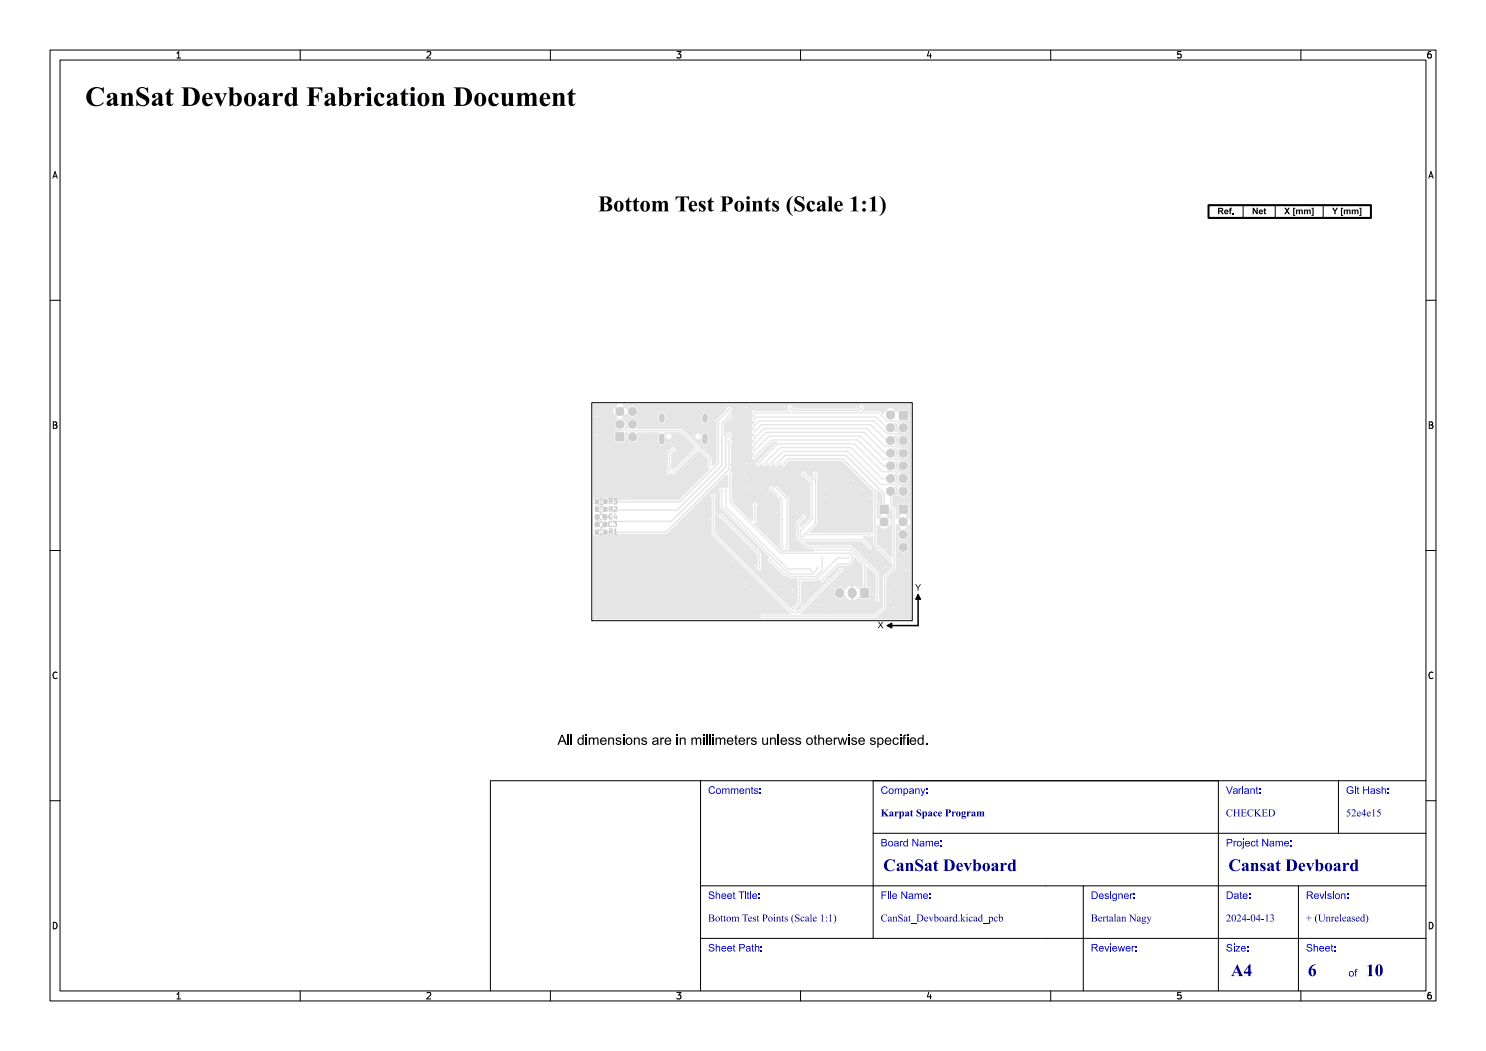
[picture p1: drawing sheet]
<svg xmlns="http://www.w3.org/2000/svg" width="297mm" height="210mm" viewBox="0 0 297 210" stroke-linecap="round" stroke-linejoin="round" font-family="sans-serif">
<defs><g id="words">
<text font-size="5.3" fill="#fff" x="17" y="21.5">CanSat Devboard Fabrication Document</text>
<text font-size="4.3" fill="#fff" x="109.5" y="42.5">Bottom Test Points (Scale 1:1)</text>
<g font-size="3.3" fill="#fff">
<text x="176.5" y="174.3">CanSat Devboard</text>
<text x="245.5" y="174.3">Cansat Devboard</text>
<text x="246" y="195.3">A4</text>
<text x="261.4" y="195.3">6</text>
<text x="273" y="195.3">10</text>
</g>
<g font-size="2" fill="#fff">
<text x="141.5" y="158.8">Comments:</text>
<text x="176" y="158.8">Company:</text>
<text x="245" y="158.8">Variant:</text>
<text x="269" y="158.8">Git Hash:</text>
<text x="176" y="163.3">Karpat Space Program</text>
<text x="245" y="163.3">CHECKED</text>
<text x="269" y="163.3">52e4e15</text>
<text x="176" y="169.3">Board Name:</text>
<text x="245" y="169.3">Project Name:</text>
<text x="141.5" y="179.8">Sheet Title:</text>
<text x="176" y="179.8">File Name:</text>
<text x="218" y="179.8">Designer:</text>
<text x="245" y="179.8">Date:</text>
<text x="261" y="179.8">Revision:</text>
<text x="141.5" y="184.3">Bottom Test Points (Scale 1:1)</text>
<text x="176" y="184.3">CanSat_Devboard.kicad_pcb</text>
<text x="218" y="184.3">Bertalan Nagy</text>
<text x="245" y="184.3">2024-04-13</text>
<text x="261" y="184.3">+ (Unreleased)</text>
<text x="141.5" y="190.3">Sheet Path:</text>
<text x="218" y="190.3">Reviewer:</text>
<text x="245" y="190.3">Size:</text>
<text x="261" y="190.3">Sheet:</text>
<text x="269.5" y="195.3">of</text>
</g>
<g font-size="1.7" fill="#fff">
<text x="35" y="11.6">1</text>
<text x="85" y="11.6">2</text>
<text x="135" y="11.6">3</text>
<text x="185" y="11.6">4</text>
<text x="235" y="11.6">5</text>
<text x="285" y="11.6">6</text>
<text x="10.5" y="35.6">A</text>
<text x="285.5" y="35.6">A</text>
<text x="10.5" y="85.6">B</text>
<text x="285.5" y="85.6">B</text>
<text x="10.5" y="135.6">C</text>
<text x="285.5" y="135.6">C</text>
<text x="10.5" y="185.6">D</text>
<text x="285.5" y="185.6">D</text>
<text x="35" y="199.7">1</text>
<text x="85" y="199.7">2</text>
<text x="135" y="199.7">3</text>
<text x="185" y="199.7">4</text>
<text x="235" y="199.7">5</text>
<text x="285" y="199.7">6</text>
</g>
<g font-size="1.3" fill="#fff">
<text x="121.7" y="100.7">R3</text>
<text x="121.6" y="105.3">C3</text>
<text x="121.7" y="103.8">C4</text>
<text x="121.7" y="102.3">R2</text>
<text x="121.7" y="106.8">R1</text>
</g>
</g></defs>
<path d="M118.3 80.5h64v43.5h-64z" fill="none" stroke="#000" stroke-width=".2"/>
<path d="M179.7 82.1h1.7v1.7h-1.7z" fill-rule="evenodd" fill="#e5e5e5"/>
<g fill="#e5e5e5">
<circle cx="178" cy="82.9" r=".85"/>
<circle cx="180.5" cy="85.5" r=".85"/>
<circle cx="178" cy="85.5" r=".85"/>
<circle cx="180.5" cy="88" r=".85"/>
<circle cx="178" cy="88" r=".85"/>
<circle cx="180.5" cy="90.5" r=".85"/>
<circle cx="178" cy="90.5" r=".85"/>
<circle cx="180.5" cy="93.1" r=".85"/>
<circle cx="178" cy="93.1" r=".85"/>
<circle cx="180.5" cy="95.6" r=".85"/>
<circle cx="178" cy="95.6" r=".85"/>
<circle cx="180.5" cy="98.2" r=".85"/>
<circle cx="178" cy="98.2" r=".85"/>
</g>
<path d="M132.3 83.1v.8M132.3 87.2v1.1M140.9 83.1v.8M140.9 87.2v1.1" fill="none" stroke="#e5e5e5" stroke-width="1"/>
<path d="M172 117.6h1.6v1.8h-1.6z" fill-rule="evenodd" fill="#e5e5e5"/>
<path d="M167.8 118.4v.2M170.3 118.4v.2" fill="none" stroke="#e5e5e5" stroke-width="1.7"/>
<g fill="#e5e5e5">
<path d="M179.7 100.9h1.7v1.7h-1.7z" fill-rule="evenodd"/>
<path d="M175.8 100.9h1.7v1.7h-1.7z" fill-rule="evenodd"/>
<path d="M123 86.4h1.7v1.7h-1.7z" fill-rule="evenodd"/>
<path d="M119 104.4h.7v.8h-.7z" fill-rule="evenodd"/>
<path d="M120.5 104.4h.8v.8h-.8z" fill-rule="evenodd"/>
<path d="M119 99.8h.6v.9h-.6z" fill-rule="evenodd"/>
<path d="M120.6 99.8h.7v.9h-.7z" fill-rule="evenodd"/>
<path d="M119 101.4h.7v.8h-.7z" fill-rule="evenodd"/>
<path d="M120.6 101.4h.7v.8h-.7z" fill-rule="evenodd"/>
<path d="M119 105.9h.6v.9h-.6z" fill-rule="evenodd"/>
<path d="M120.6 105.9h.7v.9h-.7z" fill-rule="evenodd"/>
<path d="M119 102.9h.7v.8h-.7z" fill-rule="evenodd"/>
<path d="M120.5 102.9h.8v.8h-.8z" fill-rule="evenodd"/>
</g>
<g fill="#e5e5e5">
<circle cx="180.5" cy="104.3" r=".85"/>
<circle cx="180.5" cy="106.8" r=".85"/>
<circle cx="180.5" cy="109.3" r=".85"/>
<circle cx="176.7" cy="104.3" r=".85"/>
<circle cx="126.4" cy="87.3" r=".85"/>
<circle cx="123.9" cy="84.8" r=".85"/>
<circle cx="126.4" cy="84.8" r=".85"/>
<circle cx="123.9" cy="82.2" r=".85"/>
<circle cx="126.4" cy="82.2" r=".85"/>
<circle cx="152.5" cy="123" r=".27"/>
<circle cx="150.9" cy="101" r=".28"/>
<circle cx="150.9" cy="104" r=".28"/>
<circle cx="144.1" cy="103" r=".28"/>
<circle cx="151.8" cy="113.5" r=".28"/>
<circle cx="122.3" cy="103.3" r=".28"/>
<circle cx="132.8" cy="92.1" r=".27"/>
<circle cx="155.2" cy="102.4" r=".28"/>
<circle cx="144.8" cy="81.5" r=".27"/>
<circle cx="150.2" cy="103.7" r=".28"/>
<circle cx="165.2" cy="122.4" r=".28"/>
<circle cx="153.7" cy="98.2" r=".27"/>
<circle cx="176.9" cy="113.3" r=".28"/>
<circle cx="158.9" cy="81.3" r=".28"/>
<circle cx="174.4" cy="118.6" r=".27"/>
<circle cx="181.5" cy="81.2" r=".27"/>
<circle cx="148.2" cy="114.2" r=".28"/>
<circle cx="178.7" cy="121.4" r=".28"/>
<circle cx="153.3" cy="106.7" r=".28"/>
<circle cx="160.3" cy="120.8" r=".27"/>
<circle cx="171.6" cy="117.2" r=".28"/>
<circle cx="151" cy="113" r=".28"/>
<circle cx="155.6" cy="108.9" r=".28"/>
<circle cx="148.8" cy="94.4" r=".28"/>
<circle cx="137.3" cy="103.8" r=".27"/>
<circle cx="179.2" cy="99" r=".27"/>
<circle cx="150.1" cy="117.9" r=".28"/>
<circle cx="178.7" cy="117" r=".28"/>
<circle cx="145.1" cy="96" r=".28"/>
<circle cx="148.8" cy="116.3" r=".28"/>
<circle cx="125.2" cy="85.2" r=".27"/>
<circle cx="120.1" cy="104" r=".27"/>
<circle cx="174.1" cy="99.6" r=".28"/>
<circle cx="165.2" cy="97.8" r=".28"/>
<circle cx="119.4" cy="83.3" r=".28"/>
<circle cx="179.3" cy="88.5" r=".28"/>
<circle cx="158.6" cy="119.4" r=".28"/>
<circle cx="146.6" cy="100" r=".28"/>
<circle cx="164.9" cy="99.4" r=".27"/>
<circle cx="175.8" cy="100.2" r=".28"/>
<circle cx="145" cy="86.4" r=".28"/>
<circle cx="139.5" cy="91.8" r=".27"/>
<circle cx="146.4" cy="112.2" r=".28"/>
<circle cx="171.4" cy="112.3" r=".28"/>
<circle cx="162.3" cy="95.5" r=".28"/>
<circle cx="175.1" cy="110" r=".27"/>
<circle cx="143.4" cy="98.3" r=".28"/>
<circle cx="163.7" cy="116.7" r=".28"/>
<circle cx="162" cy="93.4" r=".28"/>
<circle cx="133.4" cy="90" r=".28"/>
<circle cx="143.2" cy="106.3" r=".27"/>
<circle cx="141.8" cy="103.7" r=".28"/>
<circle cx="154.3" cy="88.8" r=".28"/>
<circle cx="163.5" cy="120.9" r=".28"/>
<circle cx="156.8" cy="81.3" r=".28"/>
<circle cx="119.1" cy="123.2" r=".27"/>
<circle cx="163.5" cy="119.4" r=".28"/>
<circle cx="133.8" cy="108" r=".27"/>
<circle cx="173.5" cy="113.8" r=".27"/>
<circle cx="173.1" cy="107.5" r=".28"/>
<circle cx="158.9" cy="93.5" r=".27"/>
<circle cx="161.8" cy="117.9" r=".28"/>
<circle cx="179.3" cy="93.6" r=".28"/>
<circle cx="137.2" cy="96.8" r=".28"/>
<circle cx="151.6" cy="109.6" r=".28"/>
<circle cx="145.9" cy="84.1" r=".28"/>
<circle cx="122.7" cy="85.8" r=".27"/>
<circle cx="178.9" cy="114" r=".28"/>
<circle cx="156.7" cy="119.3" r=".27"/>
<circle cx="179.3" cy="96.2" r=".28"/>
<circle cx="128.9" cy="86.7" r=".28"/>
<circle cx="152.2" cy="97.7" r=".28"/>
<circle cx="166.3" cy="117.4" r=".27"/>
<circle cx="149.5" cy="97.5" r=".28"/>
<circle cx="172.4" cy="97.8" r=".27"/>
<circle cx="179.7" cy="108" r=".28"/>
<circle cx="125.1" cy="99.5" r=".28"/>
<circle cx="179.3" cy="91.1" r=".27"/>
<circle cx="127.1" cy="83.5" r=".27"/>
<circle cx="142.8" cy="84.1" r=".28"/>
<circle cx="141.7" cy="98.8" r=".28"/>
<circle cx="149.1" cy="92.6" r=".28"/>
<circle cx="163.9" cy="105.7" r=".27"/>
<circle cx="156.1" cy="117.6" r=".27"/>
<circle cx="170.2" cy="108.6" r=".27"/>
<circle cx="151.1" cy="123.1" r=".27"/>
<circle cx="179.2" cy="86" r=".27"/>
<circle cx="120.2" cy="101" r=".28"/>
<circle cx="178.1" cy="102" r=".28"/>
<circle cx="177.1" cy="108" r=".28"/>
<circle cx="149.2" cy="81.4" r=".28"/>
<circle cx="143.3" cy="102.4" r=".27"/>
<circle cx="181" cy="113.9" r=".27"/>
<circle cx="119.4" cy="86.9" r=".28"/>
<circle cx="170.4" cy="96" r=".28"/>
<circle cx="165.3" cy="115.7" r=".27"/>
<circle cx="171.1" cy="81.3" r=".28"/>
<circle cx="158.4" cy="117.9" r=".28"/>
<circle cx="169.1" cy="113.8" r=".27"/>
<circle cx="148.9" cy="109.7" r=".28"/>
<circle cx="177" cy="109.9" r=".27"/>
<circle cx="168.1" cy="113.9" r=".28"/>
<circle cx="142.6" cy="99.1" r=".28"/>
<circle cx="159.8" cy="115.7" r=".28"/>
<circle cx="158.5" cy="121.7" r=".28"/>
<circle cx="164.3" cy="111.5" r=".28"/>
<circle cx="153.9" cy="111.9" r=".28"/>
<circle cx="169.6" cy="111.5" r=".28"/>
<circle cx="150.7" cy="82.5" r=".27"/>
<circle cx="150.7" cy="83.8" r=".27"/>
<circle cx="150.7" cy="85" r=".27"/>
<circle cx="150.7" cy="86.3" r=".27"/>
<circle cx="150.7" cy="87.6" r=".27"/>
<circle cx="150.7" cy="88.8" r=".27"/>
<circle cx="150.7" cy="90.1" r=".27"/>
<circle cx="150.7" cy="91.4" r=".27"/>
<circle cx="151.5" cy="92.7" r=".28"/>
<circle cx="152.8" cy="92.7" r=".28"/>
<circle cx="154" cy="92.7" r=".28"/>
<circle cx="133.8" cy="94.3" r=".28"/>
<circle cx="163.3" cy="113.5" r=".28"/>
<circle cx="134.5" cy="89.8" r=".28"/>
<circle cx="144.2" cy="97.9" r=".27"/>
<circle cx="139.2" cy="89.8" r=".27"/>
<circle cx="162.2" cy="114" r=".27"/>
<circle cx="134.7" cy="94.3" r=".28"/>
<circle cx="145.1" cy="97.9" r=".28"/>
<circle cx="157.8" cy="81.4" r=".27"/>
<circle cx="172.2" cy="81.4" r=".27"/>
<circle cx="173.9" cy="106.8" r=".28"/>
<circle cx="163" cy="94.8" r=".35"/>
<circle cx="160.6" cy="107" r=".28"/>
<circle cx="160.7" cy="94.8" r=".35"/>
<circle cx="160.5" cy="105.5" r=".28"/>
<circle cx="173.8" cy="109.3" r=".28"/>
<circle cx="178.1" cy="112" r=".28"/>
<circle cx="156.6" cy="92.7" r=".28"/>
<circle cx="155.3" cy="97.7" r=".27"/>
<circle cx="157.3" cy="109.4" r=".27"/>
<circle cx="155.3" cy="92.7" r=".28"/>
<circle cx="154.3" cy="97.7" r=".28"/>
<circle cx="156.5" cy="109.4" r=".28"/>
<circle cx="141.9" cy="93.2" r=".28"/>
<circle cx="145.9" cy="94.8" r=".27"/>
<circle cx="164.3" cy="115.8" r=".28"/>
<circle cx="122.3" cy="106.4" r=".28"/>
<circle cx="145.7" cy="88.2" r=".35"/>
<circle cx="122.3" cy="104.2" r=".27"/>
<circle cx="145.7" cy="86.9" r=".35"/>
<circle cx="145.7" cy="83.1" r=".35"/>
<circle cx="122.3" cy="101.8" r=".27"/>
<circle cx="145.7" cy="81.9" r=".35"/>
<circle cx="122.3" cy="100.3" r=".27"/>
<circle cx="175.3" cy="119.8" r=".28"/>
<circle cx="160.7" cy="103.2" r=".27"/>
<circle cx="163.3" cy="109.9" r=".28"/>
</g>
<g fill="none" stroke="#e5e5e5" stroke-width=".25">
<path d="M123.9 84.8l1.3 1.3h11l5.7 5.7v1.4M134.5 89.8l-.7 .7v3.8M134.7 94.3h.1M139.2 89.8l-4.5 4.5M142.6 99.1v7.6l15.7 15.6h1.4l8.4-8.4M144.2 97.9v3.4l12.9 12.9h.5l.5 .5h4.3l.9-.9v-.3M145.1 97.9v3.4l12.3 12.4h4.4l.4 .3M145.9 94.8v5.6l10.2 10.1h13.7l.5 .6v.8l-.8 .8h-2.1l-3.1 3.1M150.7 82.5h24.9l1.6 1.6h2l1.3 1.4M150.7 85l1-.9h23l2.5 2.5h2l1.3 1.4M150.7 83.8l.5-.5h23.9l2.2 2.2h.7M150.7 86.3l1.5-1.4h21.8l3.2 3.1h.8"/>
<path d="M150.7 87.6l2-2h20.6l3.6 3.6h2.3l1.3 1.3M150.7 88.8l2.5-2.4h19.5l4.1 4.1h1.2M150.7 90.1l3-3h18.3l4.6 4.6h2.6l1.3 1.4M150.7 91.4l3.5-3.5h17.2l5.2 5.2h1.4M151.5 92.7l4-4h15.3l5.5 5.6h2.9l1.3 1.3M152.8 92.7l3.2-3.3h14l6.2 6.2h1.8M154 92.7l2.5-2.5h12.9l6.6 6.6h3.2l1.3 1.4M154.3 97.7l2 2v9.5l.2 .2M155.3 97.7l2 2v9.7M160.7 94.8l1.6 1.6v7.3l-2.3 2.4v1.2l.5 .5h11.9l1.5 1.5M163 94.8v9.8l-2.4 2.4M178 98.2v2.8l.7 .7v11.7l-1.9 1.9v6l-1.8 1.8-22.5-.1"/>
<path d="M144.1 103l7.7 7.7v2.8M150.9 101v3M160.7 103.2l-1.2 1.2v3.1l1.8 1.8h8.7l5.3 5.3v5.2M160.8 106.8h13.1M163.3 109.9h6.7l2.8 2.9v5.7M164.3 111.5v2.4l-1.2 1.3h-5.1l-.6-.6h-.7l-2.8-2.7M169.6 111.5h-2.2l-4.2 4.2h-3.4v4.7l-1.3 1.3"/>
</g>
<path d="M145.7 88.2v5.5l-12.6 12.7-12.2-.1M145.7 86.9l-.7 .7v5.7l-10.8 10.9h-11.9M145.7 83.1l-1.4 1.5v8.4l-9 8.9h-12.8l-.2-.1M145.7 81.9l-2.2 2.1v8.6l-7.6 7.7-15-.1M155.3 92.7l1.7-1.7h12l7.7 7.6v3.2M156.6 92.7l.9-.9h11l6.4 6.3v10.7l3.2 3.2M172.2 81.4l-.6 .6h-13.2l-.6-.6M119.3 100.3v1.5l1.5 1.5M121 101.8h1.3M122.3 103.3h-1.4v1.5l-1.5 1.5M122.3 101.8h.1" fill="none" stroke="#e5e5e5" stroke-width=".3"/>
<path d="M120.1 104h-.7" fill="none" stroke="#e5e5e5" stroke-width=".2"/>
<g fill="#e5e5e5">
<path d="M118.6 106.8l.4 .2h.6l.3-.3v-.4l.3-.3 .3 .9 .8 .1a.52 .52 0 0 1 .7-.3l.3 .1 .4-.1h10.5l12.1-12 .3 .5v2.2l-.2 .1-.5-.1a.38 .38 0 0 1-.6 0 .51 .51 0 0 0-.5 .3 .51 .51 0 0 0 .1 .6v3.2l9.9 9.8-.1 .2a.5 .5 0 0 0-.2 .6 .5 .5 0 0 0 .5 .3l1 1.1h-2.8l-.1-.3v-2.7l-7.5-7.4a.5 .5 0 0 0-.5-.5 .5 .5 0 0 0-.5 .5 .5 .5 0 0 0 .6 .5l7.2 7.3 .1 2.2a.49 .49 0 0 0 .1 .9 .49 .49 0 0 0 .6-.5h2.8l1.5 1.4 .7 .1 .7 .5 1.4 .1 .2 .5v4.2l-.9 .9-.7 .3-15-15v-7a.5 .5 0 0 0 0-.7 .5 .5 0 0 0-.7 0 .5 .5 0 0 0 .1 .7v7.4l15.7 15.7-.1 .2h-5a.49 .49 0 0 0-.7-.2 .49 .49 0 0 0-.1 .7 .49 .49 0 0 0 .7 .1h22.4l1.9-2v-5.9l1.9-2v-8.7l.2-.1 .2 .3 .6-.6 .4 .3-.7 .7 .5 .3a1.07 1.07 0 0 0-.8 1.3 1.07 1.07 0 0 0 1.4 .8 1.07 1.07 0 0 0 .6-1.5l-.6-.6 .5-.3-.7-.7 .4-.3 .6 .6 .2-.5 .2-.1 .1 4.8h-.5l-.1-.2a1.06 1.06 0 0 0-1.7-.4 1.06 1.06 0 0 0 .3 1.7 1.06 1.06 0 0 0 1.5-1.1h.5v14.5l-.1 .1h-63.3l-.2-.1z" fill-rule="evenodd"/>
<path d="M160.9 108.2l11.3-.1 1.1 1.1a.5 .5 0 0 0 .5 .6 .5 .5 0 0 0 .5-.5 .5 .5 0 0 0-.5-.5l-1.4-1.4 .1-.3h1a.67 .67 0 0 0 1-.1l.1 2 3 3a.65 .65 0 0 0 .7 .5v.8l-1.8 2v5.9l-1.6 1.5h-15v-.1l8.2-8.2a.5 .5 0 0 0 .5-.5 .5 .5 0 0 0-.5-.5 .5 .5 0 0 0-.5 .5l-8 8.1h-.6v-.3l1.1-1.2v-4.4h3.1l.6-.4a.53 .53 0 0 0 .4 .6 .53 .53 0 0 0 .6-.5l2.7-2.7 2.2-.1 .9-.9 .1-.7 .1-.1 1.7 1.6-.1 4.4a.78 .78 0 0 0-.7 .5h-.1a1.43 1.43 0 0 0-1-.8v1.1h-.5v-1.1a1.75 1.75 0 0 0-1.2 1.1 1.15 1.15 0 0 0-1.6-.7 1.15 1.15 0 0 0-.4 1.7 1.14 1.14 0 0 0 1.1 .6 1.14 1.14 0 0 0 .9-.8l.1 .1a1.42 1.42 0 0 0 1.1 .9v-1h.5v1a1.37 1.37 0 0 0 1-.7h.2l.1 .3 .2 .2 1.5-.1 .3-.3v-1.6a.61 .61 0 0 0-.7-.4l-.1-4.1 .2-.1 1.7 1.7v4.6a.5 .5 0 0 0 0 .7 .5 .5 0 0 0 .7 0 .5 .5 0 0 0 0-.7v-4.9l-5.5-5.5h-8.7l-.6-.6z" fill-rule="evenodd"/>
<path d="M177.8 101.5h.2l.4 .4-.1 9.6h-.2l-2.8-2.9-.1-3.7 .2-.1 .2 .3 .6-.7 .4 .4-.7 .6a1.33 1.33 0 0 0 1.6 0l-.7-.6 .4-.4 .6 .7a1.34 1.34 0 0 0 0-1.6l-.6 .7-.4-.4 .7-.6-.4-.3 .6-.2z" fill-rule="evenodd"/>
<path d="M124.3 80.7h33.4l.1 .2a.59 .59 0 0 0-.3 .6 .59 .59 0 0 0 .4 .5l-.1 .2h-6.7a.53 .53 0 0 0-.8 .2 .53 .53 0 0 0 .6 .7v.1a.57 .57 0 0 0-.6 .6 .57 .57 0 0 0 .6 .5v.2a.57 .57 0 0 0-.6 .5 .57 .57 0 0 0 .6 .6v.1a.57 .57 0 0 0-.6 .6 .57 .57 0 0 0 .6 .6v.1a.57 .57 0 0 0-.6 .6 .57 .57 0 0 0 .6 .5l-.1 .3a.53 .53 0 0 0-.6 .5 .53 .53 0 0 0 .7 .5v.1a.57 .57 0 0 0-.6 .6 .57 .57 0 0 0 .6 .6v.1a.51 .51 0 0 0-.6 .6 .51 .51 0 0 0 .7 .4l.2-.5 3.1-3h.9v.1l-3.7 3.8a.49 .49 0 0 0-.5 .5 .49 .49 0 0 0 .5 .4 .49 .49 0 0 0 .5-.5l.2-.1a.56 .56 0 0 0 .6 .6 .56 .56 0 0 0 .6-.6h.1a.56 .56 0 0 0 .6 .6 .56 .56 0 0 0 .5-.6l.2 .1a.52 .52 0 0 0 .4 .5 .52 .52 0 0 0 .6-.5l.2-.1a.53 .53 0 0 0 .5 .6 .53 .53 0 0 0 .6-.5l.6-.5h10.7l6.1 6.1v8.4l-.6-.3-.4 .2h-11.7v-.2l1.5-1.7v-9.4a.58 .58 0 0 0 0-.9 .58 .58 0 0 0-.9 .2 .58 .58 0 0 0 .3 .8v.7l-.2 .1-1.3-1.2a.58 .58 0 0 0-.5-.7 .58 .58 0 0 0-.6 .6 .58 .58 0 0 0 .7 .6l1.2 1.2v6.9l-1.4 1.5-.7 .4-.1-.9 .8-.8a.49 .49 0 0 0 .5-.5 .49 .49 0 0 0-.5-.4 .49 .49 0 0 0-.5 .5l-.9 1v3.2l1.8 1.9h-3.2l-.1-.4v-9.3l-1.9-2a.54 .54 0 0 0-.4-.5 .54 .54 0 0 0-.6 .3 .51 .51 0 0 0-.9-.1 .51 .51 0 0 0 .4 .8l1.7 1.7v9.3a.62 .62 0 0 0 .3 .6 .62 .62 0 0 0 .7 0 .48 .48 0 0 0 .5 .1 .48 .48 0 0 0 .3-.5h3.2l.3 .2h1.4l.1 .5-6.6 .1-5.6-5.5 .1-.2a.51 .51 0 0 0 .6-.3 .51 .51 0 0 0-.1-.6v-2.3a.49 .49 0 0 0 0-.7 .49 .49 0 0 0-.7 0 .49 .49 0 0 0 0 .8v2.2l-.2 .7-4.1-4v-5.2a.55 .55 0 0 0 .1-.5 .55 .55 0 0 0-.5-.4l.3-.4v-5.1a.69 .69 0 0 0-.3-1.1 .59 .59 0 0 0 .5-.7 .59 .59 0 0 0-.6-.5 .59 .59 0 0 0-.6 .6l-.3 .3h-.1l-.1-2.6 1-1a.64 .64 0 0 0 .7-.5 .64 .64 0 0 0-.5-.7 .59 .59 0 0 0 .5-.7 .59 .59 0 0 0-.6-.5 .59 .59 0 0 0-.6 .7l-1.9 2h-1.6v-.9a.7 .7 0 0 0-.7-.7 .7 .7 0 0 0-.7 .7v.9h-7.2l-.1-1.1a.7 .7 0 0 0-.7-.5 .7 .7 0 0 0-.6 .7v1a.7 .7 0 0 0 .7 .5 .7 .7 0 0 0 .7-.6h7.2v.1a.7 .7 0 0 0 .8 .5 .7 .7 0 0 0 .6-.6h1.6v4.3h-1.6v-1.2a.74 .74 0 0 0-.7-.6 .74 .74 0 0 0-.8 .6h-.1a.54 .54 0 0 0-.8-.3 .54 .54 0 0 0 0 .8 .54 .54 0 0 0 .8-.2l.2 .1v.9a.7 .7 0 0 0 .7 .6 .7 .7 0 0 0 .7-.7h1.6v4.1l-.7 .7-.2-.3-.1-1.2-5.9-5.9-9.2-.1a1.1 1.1 0 0 0 .1-1.6 1.1 1.1 0 0 0-1.6 .1 1.1 1.1 0 0 0 .1 1.6h-.4l-.4-.5a1.25 1.25 0 0 0-.8-1.6l.6-.3-.7-.6 .4-.4 .6 .7 .3-.5a1.08 1.08 0 0 0 1.4 .8 1.08 1.08 0 0 0 .7-1.4 1.08 1.08 0 0 0-1.5-.6l-.5 .6-.4-.4-.6 .6-.4-.4 .7-.6-.4-.2z" fill-rule="evenodd"/>
<path d="M119.2 103.3l.4 .1v1.3l-.1 .1-.4-.1z" fill-rule="evenodd"/>
<path d="M175.2 97.9h.2l.9 .9v1.8l-.5 .1-.2 .2 .1 1.8 .5 .2-.3 .3 .7 .6-.4 .4-.6-.7-.2 .3-.2-.1z" fill-rule="evenodd"/>
<path d="M172.3 80.7l9.8 .1v23.3h-.2l-.3-.6-.6 .6-.4-.3 .7-.7-.3-.3 .5-.1 .1-1.8-.2-.2h-1.9v2l.5 .1-.3 .3 .7 .7-.4 .3-.6-.6-.2 .3h-.2v-2.1l-.7-.9 .1-1.7a1.15 1.15 0 0 0 .2-1.9l.4-.1 .5 .5a1.07 1.07 0 0 0 .6 1.6 1.07 1.07 0 0 0 1.4-.8 1.07 1.07 0 0 0-1.1-1.3l-.3 .1-.7-.7-.6-.1a1.26 1.26 0 0 0-.2-1.7l.4-.1 .5 .5a1.07 1.07 0 0 0 .6 1.6 1.07 1.07 0 0 0 1.4-.9 1.07 1.07 0 0 0-1.1-1.2l-.3 .1-.7-.7-.6-.2a1.29 1.29 0 0 0-.2-1.7h.4l.5 .5a1.07 1.07 0 0 0 .6 1.5 1.07 1.07 0 0 0 1.4-.8 1.07 1.07 0 0 0-1.1-1.3l-.3 .1-.7-.6-.6-.2a1.26 1.26 0 0 0-.2-1.7l.4-.1 .5 .5a1.07 1.07 0 0 0 .6 1.6 1.07 1.07 0 0 0 1.4-.9 1.07 1.07 0 0 0-1.1-1.2l-.3 .1-.7-.7-.6-.2a1.26 1.26 0 0 0-.2-1.7h.4l.5 .5a1.07 1.07 0 0 0 .6 1.5 1.07 1.07 0 0 0 1.4-.8 1.07 1.07 0 0 0-1.1-1.2h-.3l-.7-.6-.6-.2a1.26 1.26 0 0 0-.2-1.7l.4-.1 .5 .5a1.07 1.07 0 0 0 .6 1.6 1.07 1.07 0 0 0 1.4-.8 1.07 1.07 0 0 0-1.1-1.3l-.3 .1-.4-.4 1.8-.2 .1-1.9-.2-.1h-1.8l-.2 .6-.3-.3-.6 .6-.4-.4 .6-.6a1.34 1.34 0 0 0-1.5 0l.7 .6-.4 .4-.6-.6-.4 .7-.8-.7h-3.5v-.3a.54 .54 0 0 0 .5-.5 .54 .54 0 0 0-.5-.5z" fill-rule="evenodd"/>
<path d="M118.6 80.7h4.8l.1 .2-.4 .2 .7 .6-.4 .4-.7-.6a1.34 1.34 0 0 0 .1 1.5l.6-.7 .4 .4-.7 .6 .5 .2v.2a1.1 1.1 0 0 0-.7 1.5 1.1 1.1 0 0 0 1.5 .6l.3 .2v.2h-1.7l-.2 .2v1.8l.2 .1h1.8l.1-.1 .1-1.8h.6l.1 .1a1.08 1.08 0 0 0 0 1.6 1.08 1.08 0 0 0 1.6-.1 1.08 1.08 0 0 0-.1-1.5l4.6-.1 .1 .2-.3 .5v1.3a.7 .7 0 0 0 .7 .6 .7 .7 0 0 0 .7-.7v-.8l.1-.2a.54 .54 0 0 0 .7 .5 .54 .54 0 0 0 .3-.7 .54 .54 0 0 0-.7-.3l-.3 .3-.4-.6 3.4-.1 2.9 2.9-.4 .6-3.8 3.8-.5 .3-.2-.2v-3.1l.4-.4a.49 .49 0 0 0 .5-.5 .49 .49 0 0 0-.5-.4 .49 .49 0 0 0-.5 .5l-.5 .6v3.4a.52 .52 0 0 0 0 .7 .52 .52 0 0 0 .8-.1 .52 .52 0 0 0 .6 .2 .52 .52 0 0 0 .3-.5l3.9-3.9 .5-.3 2 1.9v1a.64 .64 0 0 0 .3 .9l-6.1 6.1h-13.1l-.5-.1-.6 .1-.3-.3h-.6l-.3 .2v.8l.3 .4-.3 .4-.1 .7h-.2l-.2-.2v-.5l-.2-.4 .2-.4-.1-.9-.3-.1h-.5l-.3 .2-.2-.1z" fill-rule="evenodd"/>
<path d="M157.9 80.8l14.1-.1 .1 .2-.7 .7h-12.8z" fill-rule="evenodd"/>
</g>
<g fill="#fff">
<circle cx="152.5" cy="123" r=".13"/>
<circle cx="150.9" cy="101" r=".13"/>
<circle cx="150.9" cy="104" r=".13"/>
<circle cx="144.1" cy="103" r=".12"/>
<circle cx="151.8" cy="113.5" r=".13"/>
<circle cx="122.3" cy="103.3" r=".13"/>
<circle cx="132.8" cy="92.1" r=".13"/>
<circle cx="155.2" cy="102.4" r=".13"/>
<circle cx="144.8" cy="81.5" r=".12"/>
<circle cx="150.2" cy="103.7" r=".13"/>
<circle cx="165.2" cy="122.4" r=".13"/>
<circle cx="153.7" cy="98.2" r=".13"/>
<circle cx="176.9" cy="113.3" r=".13"/>
<circle cx="158.9" cy="81.3" r=".13"/>
<circle cx="174.4" cy="118.6" r=".12"/>
<circle cx="181.5" cy="81.2" r=".12"/>
<circle cx="148.2" cy="114.2" r=".13"/>
<circle cx="178.7" cy="121.4" r=".12"/>
<circle cx="153.3" cy="106.7" r=".12"/>
<circle cx="160.3" cy="120.8" r=".12"/>
<circle cx="171.6" cy="117.2" r=".12"/>
<circle cx="151" cy="113" r=".13"/>
<circle cx="155.6" cy="108.9" r=".13"/>
<circle cx="148.8" cy="94.4" r=".13"/>
<circle cx="137.3" cy="103.8" r=".13"/>
<circle cx="179.2" cy="99" r=".13"/>
<circle cx="150.1" cy="117.9" r=".13"/>
<circle cx="178.7" cy="117" r=".12"/>
<circle cx="145.1" cy="96" r=".13"/>
<circle cx="148.8" cy="116.3" r=".12"/>
<circle cx="125.2" cy="85.2" r=".12"/>
<circle cx="120.1" cy="104" r=".12"/>
<circle cx="174.1" cy="99.6" r=".12"/>
<circle cx="165.2" cy="97.8" r=".12"/>
<circle cx="119.4" cy="83.3" r=".13"/>
<circle cx="179.3" cy="88.5" r=".13"/>
<circle cx="158.6" cy="119.4" r=".13"/>
<circle cx="146.6" cy="100" r=".12"/>
<circle cx="164.9" cy="99.4" r=".13"/>
<circle cx="175.8" cy="100.2" r=".12"/>
<circle cx="145" cy="86.4" r=".12"/>
<circle cx="139.5" cy="91.8" r=".13"/>
<circle cx="146.4" cy="112.2" r=".12"/>
<circle cx="171.4" cy="112.3" r=".13"/>
<circle cx="162.3" cy="95.5" r=".13"/>
<circle cx="175.1" cy="110" r=".12"/>
<circle cx="143.4" cy="98.3" r=".12"/>
<circle cx="163.7" cy="116.7" r=".13"/>
<circle cx="162" cy="93.4" r=".13"/>
<circle cx="133.4" cy="90" r=".12"/>
<circle cx="143.2" cy="106.3" r=".13"/>
<circle cx="141.8" cy="103.7" r=".12"/>
<circle cx="154.3" cy="88.8" r=".13"/>
<circle cx="163.5" cy="120.9" r=".12"/>
<circle cx="156.8" cy="81.3" r=".13"/>
<circle cx="119.1" cy="123.2" r=".13"/>
<circle cx="163.5" cy="119.4" r=".12"/>
<circle cx="133.8" cy="108" r=".12"/>
<circle cx="173.5" cy="113.8" r=".13"/>
<circle cx="173.1" cy="107.5" r=".13"/>
<circle cx="158.9" cy="93.5" r=".13"/>
<circle cx="161.8" cy="117.9" r=".12"/>
<circle cx="179.3" cy="93.6" r=".13"/>
<circle cx="137.2" cy="96.8" r=".12"/>
<circle cx="151.6" cy="109.6" r=".13"/>
<circle cx="145.9" cy="84.1" r=".13"/>
<circle cx="122.7" cy="85.8" r=".13"/>
<circle cx="178.9" cy="114" r=".13"/>
<circle cx="156.7" cy="119.3" r=".12"/>
<circle cx="179.3" cy="96.2" r=".12"/>
<circle cx="128.9" cy="86.7" r=".13"/>
<circle cx="152.2" cy="97.7" r=".13"/>
<circle cx="166.3" cy="117.4" r=".12"/>
<circle cx="149.5" cy="97.5" r=".12"/>
<circle cx="172.4" cy="97.8" r=".13"/>
<circle cx="179.7" cy="108" r=".13"/>
<circle cx="125.1" cy="99.5" r=".13"/>
<circle cx="179.3" cy="91.1" r=".13"/>
<circle cx="127.1" cy="83.5" r=".13"/>
<circle cx="142.8" cy="84.1" r=".13"/>
<circle cx="141.7" cy="98.8" r=".13"/>
<circle cx="149.1" cy="92.6" r=".13"/>
<circle cx="163.9" cy="105.7" r=".12"/>
<circle cx="156.1" cy="117.6" r=".12"/>
<circle cx="170.2" cy="108.6" r=".12"/>
<circle cx="151.1" cy="123.1" r=".12"/>
<circle cx="179.2" cy="86" r=".12"/>
<circle cx="120.2" cy="101" r=".13"/>
<circle cx="178.1" cy="102" r=".13"/>
<circle cx="177.1" cy="108" r=".12"/>
<circle cx="149.2" cy="81.4" r=".13"/>
<circle cx="143.3" cy="102.4" r=".13"/>
<circle cx="181" cy="113.9" r=".12"/>
<circle cx="119.4" cy="86.9" r=".13"/>
<circle cx="170.4" cy="96" r=".12"/>
<circle cx="165.3" cy="115.7" r=".12"/>
<circle cx="171.1" cy="81.3" r=".12"/>
<circle cx="158.4" cy="117.9" r=".13"/>
<circle cx="169.1" cy="113.8" r=".12"/>
<circle cx="148.9" cy="109.7" r=".12"/>
<circle cx="177" cy="109.9" r=".12"/>
<circle cx="168.1" cy="113.9" r=".13"/>
<circle cx="142.6" cy="99.1" r=".12"/>
<circle cx="159.8" cy="115.7" r=".13"/>
<circle cx="158.5" cy="121.7" r=".12"/>
<circle cx="164.3" cy="111.5" r=".13"/>
<circle cx="153.9" cy="111.9" r=".13"/>
<circle cx="169.6" cy="111.5" r=".13"/>
<circle cx="150.7" cy="82.5" r=".13"/>
<circle cx="150.7" cy="83.8" r=".13"/>
<circle cx="150.7" cy="85" r=".13"/>
<circle cx="150.7" cy="86.3" r=".13"/>
<circle cx="150.7" cy="87.6" r=".12"/>
<circle cx="150.7" cy="88.8" r=".13"/>
<circle cx="150.7" cy="90.1" r=".13"/>
<circle cx="150.7" cy="91.4" r=".13"/>
<circle cx="151.5" cy="92.7" r=".13"/>
<circle cx="152.8" cy="92.7" r=".13"/>
<circle cx="154" cy="92.7" r=".13"/>
<circle cx="133.8" cy="94.3" r=".12"/>
<circle cx="163.3" cy="113.5" r=".13"/>
<circle cx="134.5" cy="89.8" r=".12"/>
<circle cx="144.2" cy="97.9" r=".13"/>
<circle cx="139.2" cy="89.8" r=".13"/>
<circle cx="162.2" cy="114" r=".12"/>
<circle cx="134.7" cy="94.3" r=".12"/>
<circle cx="145.1" cy="97.9" r=".12"/>
<circle cx="157.8" cy="81.4" r=".13"/>
<circle cx="172.2" cy="81.4" r=".12"/>
<circle cx="173.9" cy="106.8" r=".12"/>
<circle cx="163" cy="94.8" r=".15"/>
<circle cx="160.6" cy="107" r=".12"/>
<circle cx="160.7" cy="94.8" r=".15"/>
<circle cx="160.5" cy="105.5" r=".12"/>
<circle cx="173.8" cy="109.3" r=".12"/>
<circle cx="178.1" cy="112" r=".12"/>
<circle cx="156.6" cy="92.7" r=".13"/>
<circle cx="155.3" cy="97.7" r=".12"/>
<circle cx="157.3" cy="109.4" r=".13"/>
<circle cx="155.3" cy="92.7" r=".13"/>
<circle cx="154.3" cy="97.7" r=".13"/>
<circle cx="156.5" cy="109.4" r=".12"/>
<circle cx="141.9" cy="93.2" r=".12"/>
<circle cx="145.9" cy="94.8" r=".13"/>
<circle cx="164.3" cy="115.8" r=".12"/>
<circle cx="122.3" cy="106.4" r=".13"/>
<circle cx="145.7" cy="88.2" r=".15"/>
<circle cx="122.3" cy="104.2" r=".13"/>
<circle cx="145.7" cy="86.9" r=".15"/>
<circle cx="145.7" cy="83.1" r=".15"/>
<circle cx="122.3" cy="101.8" r=".13"/>
<circle cx="145.7" cy="81.9" r=".15"/>
<circle cx="122.3" cy="100.3" r=".13"/>
<circle cx="175.3" cy="119.8" r=".13"/>
<circle cx="160.7" cy="103.2" r=".12"/>
<circle cx="163.3" cy="109.9" r=".12"/>
<circle cx="180.5" cy="82.9" r=".5"/>
<circle cx="178" cy="82.9" r=".5"/>
<circle cx="180.5" cy="85.5" r=".5"/>
<circle cx="178" cy="85.5" r=".5"/>
<circle cx="180.5" cy="88" r=".5"/>
<circle cx="178" cy="88" r=".5"/>
<circle cx="180.5" cy="90.5" r=".5"/>
<circle cx="178" cy="90.5" r=".5"/>
<circle cx="180.5" cy="93.1" r=".5"/>
<circle cx="178" cy="93.1" r=".5"/>
<circle cx="180.5" cy="95.6" r=".5"/>
<circle cx="178" cy="95.6" r=".5"/>
<circle cx="180.5" cy="98.2" r=".5"/>
<circle cx="178" cy="98.2" r=".5"/>
</g>
<path d="M132.3 83.1v.8M132.3 87.2v1.1M140.9 83.1v.8M140.9 87.2v1.1" fill="none" stroke="#fff" stroke-width=".6"/>
<g fill="#fff">
<circle cx="172.8" cy="118.5" r=".47"/>
<circle cx="170.3" cy="118.5" r=".48"/>
<circle cx="167.8" cy="118.5" r=".48"/>
<circle cx="180.5" cy="101.7" r=".5"/>
<circle cx="180.5" cy="104.3" r=".5"/>
<circle cx="180.5" cy="106.8" r=".5"/>
<circle cx="180.5" cy="109.3" r=".5"/>
<circle cx="176.7" cy="101.8" r=".5"/>
<circle cx="176.7" cy="104.3" r=".5"/>
<circle cx="123.9" cy="87.3" r=".5"/>
<circle cx="126.4" cy="87.3" r=".5"/>
<circle cx="123.9" cy="84.8" r=".5"/>
<circle cx="126.4" cy="84.8" r=".5"/>
<circle cx="123.9" cy="82.2" r=".5"/>
<circle cx="126.4" cy="82.2" r=".5"/>
</g>
<path d="M179.6 82h1.8v1.8h-1.8z" fill-rule="evenodd" fill="#cecece"/>
<g fill="#cecece">
<circle cx="178" cy="82.9" r=".9"/>
<circle cx="180.5" cy="85.5" r=".9"/>
<circle cx="178" cy="85.5" r=".9"/>
<circle cx="180.5" cy="88" r=".9"/>
<circle cx="178" cy="88" r=".9"/>
<circle cx="180.5" cy="90.5" r=".9"/>
<circle cx="178" cy="90.5" r=".9"/>
<circle cx="180.5" cy="93.1" r=".9"/>
<circle cx="178" cy="93.1" r=".9"/>
<circle cx="180.5" cy="95.6" r=".9"/>
<circle cx="178" cy="95.6" r=".9"/>
<circle cx="180.5" cy="98.2" r=".9"/>
<circle cx="178" cy="98.2" r=".9"/>
</g>
<path d="M132.3 83.1v.8M132.3 87.2v1.1M140.9 83.1v.8M140.9 87.2v1.1" fill="none" stroke="#cecece" stroke-width="1.1"/>
<path d="M172 117.6l.2-.1h1.2l.3 .1v1.6l-.1 .3h-1.4l-.2-.1z" fill-rule="evenodd" fill="#cecece"/>
<path d="M167.8 118.4v.2M170.3 118.4v.2" fill="none" stroke="#cecece" stroke-width="1.8"/>
<g fill="#cecece">
<path d="M179.6 100.8h1.8v1.8h-1.8z" fill-rule="evenodd"/>
<path d="M175.8 100.9h1.8v1.7h-1.8z" fill-rule="evenodd"/>
<path d="M123 86.4h1.8v1.8h-1.8z" fill-rule="evenodd"/>
<path d="M118.9 104.4h.9v.9h-.9z" fill-rule="evenodd"/>
<path d="M120.5 104.4h.8v.9h-.8z" fill-rule="evenodd"/>
<path d="M118.9 99.8h.8v.9h-.8z" fill-rule="evenodd"/>
<path d="M120.6 99.8h.7v.9h-.7z" fill-rule="evenodd"/>
<path d="M118.9 101.3h.8v.9h-.8z" fill-rule="evenodd"/>
<path d="M120.6 101.3h.7v.9h-.7z" fill-rule="evenodd"/>
<path d="M118.9 105.9h.8v.9h-.8z" fill-rule="evenodd"/>
<path d="M120.6 105.9h.7v.9h-.7z" fill-rule="evenodd"/>
<path d="M118.9 102.8h.9v.9h-.9z" fill-rule="evenodd"/>
<path d="M120.5 102.8h.8v.9h-.8z" fill-rule="evenodd"/>
<path d="M119 104.4h.7v.8h-.7z" fill-rule="evenodd"/>
<path d="M120.5 104.4h.8v.8h-.8z" fill-rule="evenodd"/>
<path d="M119 99.8h.6v.9h-.6z" fill-rule="evenodd"/>
<path d="M120.6 99.8h.7v.9h-.7z" fill-rule="evenodd"/>
<path d="M119 101.4h.7v.8h-.7z" fill-rule="evenodd"/>
<path d="M120.6 101.4h.7v.8h-.7z" fill-rule="evenodd"/>
<path d="M119 105.9h.6v.9h-.6z" fill-rule="evenodd"/>
<path d="M120.6 105.9h.7v.9h-.7z" fill-rule="evenodd"/>
<path d="M119 102.9h.7v.8h-.7z" fill-rule="evenodd"/>
<path d="M120.5 102.9h.8v.8h-.8z" fill-rule="evenodd"/>
</g>
<g fill="#cecece">
<circle cx="180.5" cy="104.3" r=".9"/>
<circle cx="180.5" cy="106.8" r=".9"/>
<circle cx="180.5" cy="109.3" r=".9"/>
<circle cx="176.7" cy="104.3" r=".9"/>
<circle cx="126.4" cy="87.3" r=".9"/>
<circle cx="123.9" cy="84.8" r=".9"/>
<circle cx="126.4" cy="84.8" r=".9"/>
<circle cx="123.9" cy="82.2" r=".9"/>
<circle cx="126.4" cy="82.2" r=".9"/>
</g>
<g fill="none" stroke="#c7c7c7" stroke-width=".2">
<path d="M119.9 99.7h.5M122.7 99.7h.6l-.3 .4 .2 .1v.4h-.5M119.9 100.8h.5M119.9 105.8h.5M119.9 106.9h.5M119.9 102.3h.5M119.9 101.2h.5M120 104.3h.3M120 105.3h.3M120 102.8h.3M120 103.8h.3M121.8 100.2h.4l.1-.4-.5-.1v1"/>
<path d="M121.8 101.8l.4-.1 .1-.3-.5-.1v1M121.8 106.2h.5v-.4l-.5-.1v1M122 100.2l.3 .5M122 101.8l.3 .5M122 106.2l.4 .5M122.3 104.3a.44 .44 0 0 0-.7 .4 .44 .44 0 0 0 .7 .4M122.3 102.8a.44 .44 0 0 0-.6 .4 .44 .44 0 0 0 .6 .4M122.6 104.2h.6l-.3 .4 .3 .1v.4h-.6M122.7 101.4l.4-.1 .2 .2-.6 .8h.6M122.8 106l.2-.3v1M122.8 106.7h.5M122.9 102.7l-.2 .7h.6"/>
<path d="M123.2 103v.7"/>
</g>
<path d="M241.5 41h32.5v2.5h-32.5z" fill="none" stroke="#000" stroke-width=".4"/>
<g fill="none" stroke="#000" stroke-width=".2">
<path d="M10 10h277v190h-277zM12 12h273v186h-273zM35.3 11.6h.8M35.3 10.7l.4-.4v1.3M60 10v2M85.3 10.4l.5-.1 .3 .4-.8 .9h.8M110 10v2M135.3 10.3h.8l-.4 .5 .3 .1v.6l-.2 .1-.5-.1M160 10v2M185.7 10.2l-.4 1h.9M186 10.7v.9M210 10v2"/>
<path d="M236 10.3h-.6l-.1 .6 .2-.1 .5 .1 .1 .1-.1 .5-.2 .1-.5-.1M260 10v2M286 10.3l-.4 .1-.2 .2-.1 .7 .3 .3 .4-.1 .1-.5-.1-.1-.4-.1-.3 .2M10.6 35.6l.4-1.3 .4 1.3M10.7 35.2h.6M285.6 35.6l.4-1.3 .4 1.3M285.7 35.2h.6M10 60h2M241.5 43.5h32.5M241.5 41h32.5M248.5 41v2.5M254.9 41v2.5"/>
<path d="M264.5 41v2.5M285 60h2M10.7 84.3h.4l.2 .2-.2 .4 .2 .1 .1 .3-.2 .3h-.5zM10.7 84.9h.4M285.7 84.3h.4l.2 .2-.2 .4 .2 .1 .1 .3-.2 .3h-.5zM285.7 84.9h.4M10 110h2M183.5 118.7l.5 1.1h-1zM285 110h2M11.4 134.4a.62 .62 0 0 0-.9 .5 .62 .62 0 0 0 .7 .7l.2-.1M177.3 125l1-.5v1zM286.4 134.4a.62 .62 0 0 0-.9 .5 .62 .62 0 0 0 .7 .7l.2-.1"/>
<path d="M10 160h2M285 160h2M10.7 184.3a.66 .66 0 0 1 .7 .6 .66 .66 0 0 1-.7 .7zM35.3 198.7l.4-.4v1.3M35.3 199.6h.8M60 198v2M85.3 198.4l.5-.1 .3 .4-.8 .9h.8M110 198v2M135.3 198.3h.8l-.4 .5 .3 .1v.6l-.2 .1-.5-.1M160 198v2M185.7 198.2l-.4 1h.9M186 198.7v.9"/>
<path d="M210 198v2M236 198.3h-.6l-.1 .6 .2-.1 .5 .1 .1 .1-.1 .5-.2 .1-.5-.1M260 198v2M285.7 184.3a.66 .66 0 0 1 .7 .6 .66 .66 0 0 1-.7 .7zM286 198.3l-.4 .1-.2 .2-.1 .8 .3 .2 .4-.1 .1-.5-.1-.1-.4-.1-.3 .2"/>
</g>
<g fill="#000">
<path d="M183.5 118.7l.5 1.1h-1zM177.3 125l1-.5v1z"/>
<path d="M243.5 41.5l.8 .1 .2 .3-.8-.2v.4l.8-.2-.1 .2a.18 .18 0 0 0-.2 .1 .18 .18 0 0 0 .2 .2l.2 .4h-.3l-.5-.5-.1 .5h-.2z" fill-rule="evenodd"/>
<path d="M244.8 42l.2-.1h.3l.2 .4h-.2l-.2-.3-.2 .3h.6v.1l-.6 .1 .2 .1 .4-.1a.47 .47 0 0 1-.7 .2 .47 .47 0 0 1 0-.7z" fill-rule="evenodd"/>
<path d="M245.8 41.6l.4-.1v.2h-.2l.2 .4h-.2v.7h-.3v-.7h-.1z" fill-rule="evenodd"/>
<path d="M246.3 42.6h.3v.2h-.3z" fill-rule="evenodd"/>
<path d="M250.4 41.5h.2l.5 .9v-.9h.3v1.3h-.3l-.5-.8v.8h-.2z" fill-rule="evenodd"/>
<path d="M251.7 42l.2-.1h.4l.1 .4h-.2l-.2-.3-.2 .3h.6v.1l-.6 .1 .2 .1 .4-.1a.47 .47 0 0 1-.7 .2 .47 .47 0 0 1 0-.7z" fill-rule="evenodd"/>
<path d="M252.6 41.7l.3-.1v.3h.2v.2h-.2v.3l.2 .4-.4-.1-.1-.6h-.1z" fill-rule="evenodd"/>
<path d="M256.7 41.5h.3l.2 .4 .3-.4h.3l-.4 .6 .4 .7h-.3l-.3-.4-.2 .4h-.3l.4-.7z" fill-rule="evenodd"/>
<path d="M258.5 41.5h.4v.2h-.2v1.3h.2v.1h-.4z" fill-rule="evenodd"/>
<path d="M259 41.9h.3v.1l.2-.1 .3 .1 .5-.1 .1 .9h-.3v-.6l-.1-.2-.1 .2-.1 .6h-.2v-.7l-.1-.1-.2 .2v.6h-.3z" fill-rule="evenodd"/>
<path d="M260.6 41.9h.2v.1l.2-.1 .4 .1 .4-.1 .2 .9h-.3v-.6l-.1-.2-.2 .2v.6h-.2l-.2-.8-.1 .2v.6h-.3z" fill-rule="evenodd"/>
<path d="M262.1 41.5h.5v1.6h-.5v-.1h.2v-1.3h-.2z" fill-rule="evenodd"/>
<path d="M266.2 41.5h.3l.3 .5 .3-.5h.3l-.4 .8v.5h-.3v-.5z" fill-rule="evenodd"/>
<path d="M268 41.5h.4v.2h-.2v1.3h.2v.1h-.4z" fill-rule="evenodd"/>
<path d="M268.6 41.9h.2v.1l.2-.1 .4 .1 .4-.1 .1 .9h-.2v-.6l-.1-.2-.2 .2v.6h-.3v-.6l-.1-.2-.2 .2v.6h-.2z" fill-rule="evenodd"/>
<path d="M270.2 41.9h.2v.1l.2-.1 .3 .1 .5-.1 .1 .9h-.2v-.6l-.2-.2-.1 .2v.6h-.3v-.6l-.1-.2-.2 .2v.6h-.2z" fill-rule="evenodd"/>
<path d="M271.7 41.5h.4v1.6h-.4v-.1h.2v-1.3h-.2z" fill-rule="evenodd"/>
<path d="M182.9 116.8h.2l.4 .5 .4-.5h.2l-.5 .7v.5h-.2v-.5z" fill-rule="evenodd"/>
<path d="M175.5 124.3h.2l.3 .4 .4-.4h.1l-.4 .6 .5 .6h-.2l-.4-.5-.4 .5h-.2l.5-.6z" fill-rule="evenodd"/>
<path d="M112.2 146.8h.3l.5 1.2h-.3l-.4-1-.3 1h1l.3 .8h-.3l-.2-.6h-.9l-.2 .6h-.3z" fill-rule="evenodd"/>
<path d="M115.6 147.5a.54 .54 0 0 1 .8 0v-.7h.3v1.3h-.3a.44 .44 0 0 0-.4-.5 .44 .44 0 0 0-.3 .6 .4 .4 0 0 0 .4 .5 .4 .4 0 0 0 .3-.6h.3v.7h-.3v-.2a.67 .67 0 0 1-.9 0 .67 .67 0 0 1 0-.9z" fill-rule="evenodd"/>
<path d="M117 146.8h.3v.3h-.3z" fill-rule="evenodd"/>
<path d="M117 147.4h.3v1.4h-.3z" fill-rule="evenodd"/>
<path d="M117.7 147.4h.2v.2l.5-.2a.39 .39 0 0 0 .7 0 .43 .43 0 0 1 .5 .4v1h-.2v-.9a.32 .32 0 0 0-.4-.3 .32 .32 0 0 0-.2 .4v.8h-.3v-.9a.34 .34 0 0 0-.4-.3 .34 .34 0 0 0-.2 .5v.7h-.2z" fill-rule="evenodd"/>
<path d="M120.1 147.5a.66 .66 0 0 1 .7-.1 .66 .66 0 0 1 .4 .6h-.2a.41 .41 0 0 0-.4-.5 .41 .41 0 0 0-.4 .5h1l.1 .2h-1.1a.42 .42 0 0 0 .3 .4 .42 .42 0 0 0 .5-.2h.2a.73 .73 0 0 1-1.1 .3 .73 .73 0 0 1 0-1.2z" fill-rule="evenodd"/>
<path d="M121.6 147.4h.2v.2a.52 .52 0 0 1 .6-.2 .52 .52 0 0 1 .3 .5v.9h-.2v-.9a.36 .36 0 0 0-.4-.3 .36 .36 0 0 0-.3 .4v.8h-.2z" fill-rule="evenodd"/>
<path d="M123.1 147.5l.4-.1a.52 .52 0 0 1 .7 .4h-.3a.28 .28 0 0 0-.3-.3 .28 .28 0 0 0-.2 .4 .62 .62 0 0 1 .8 .6 .64 .64 0 0 1-.6 .4 .64 .64 0 0 1-.6-.5h.3a.32 .32 0 0 0 .3 .3 .32 .32 0 0 0 .3-.4 .71 .71 0 0 1-.8-.6z" fill-rule="evenodd"/>
<path d="M124.5 146.8h.3v.3h-.3z" fill-rule="evenodd"/>
<path d="M124.5 147.4h.3v1.4h-.3z" fill-rule="evenodd"/>
<path d="M125.3 147.5a.69 .69 0 0 1 .7-.1 .69 .69 0 0 1 .4 .7h-.3a.48 .48 0 0 0-.6-.5 .48 .48 0 0 0-.2 .8l.3 .2a.45 .45 0 0 0 .5-.5h.3a.73 .73 0 0 1-1 .7 .73 .73 0 0 1-.2-1.2z" fill-rule="evenodd"/>
<path d="M126.7 147.4h.2v.2a.52 .52 0 0 1 .6-.2 .52 .52 0 0 1 .4 .5v.9h-.3v-.9a.36 .36 0 0 0-.4-.3 .36 .36 0 0 0-.3 .4v.8h-.2z" fill-rule="evenodd"/>
<path d="M128.3 147.5l.3-.1a.52 .52 0 0 1 .7 .4h-.2a.28 .28 0 0 0-.4-.3 .28 .28 0 0 0-.2 .4 .62 .62 0 0 1 .8 .6 .64 .64 0 0 1-.6 .4 .64 .64 0 0 1-.6-.5h.3a.32 .32 0 0 0 .3 .3 .32 .32 0 0 0 .3-.4 .71 .71 0 0 1-.8-.6z" fill-rule="evenodd"/>
<path d="M130.5 147.5l.1-.1a.63 .63 0 0 1 .8 0 .63 .63 0 0 1 .2 .8h-.7a.25 .25 0 0 0-.3 .1 .25 .25 0 0 0 .1 .3l.2 .1a.42 .42 0 0 0 .4-.5h.3l.1 .6h-.3v-.1a.52 .52 0 0 1-.7 .2 .52 .52 0 0 1-.3-.7l.8-.2a.22 .22 0 0 0 .1-.3 .22 .22 0 0 0-.3-.2l-.3 .1-.1 .2h-.2z" fill-rule="evenodd"/>
<path d="M132 147.4h.2v.2l.2-.2h.3v.3a.33 .33 0 0 0-.4 0 .33 .33 0 0 0-.1 .4v.7h-.2z" fill-rule="evenodd"/>
<path d="M133 147.5a.66 .66 0 0 1 .7-.1 .66 .66 0 0 1 .5 .6h-.3a.41 .41 0 0 0-.4-.5 .41 .41 0 0 0-.4 .5h1.1v.2h-1.1a.42 .42 0 0 0 .3 .4 .42 .42 0 0 0 .5-.2h.3a.73 .73 0 0 1-1.2 .3 .73 .73 0 0 1 0-1.2z" fill-rule="evenodd"/>
<path d="M135.2 146.8h.3v.3h-.3z" fill-rule="evenodd"/>
<path d="M135.2 147.4h.3v1.4h-.3z" fill-rule="evenodd"/>
<path d="M135.9 147.4h.2v.2a.52 .52 0 0 1 .6-.2 .52 .52 0 0 1 .3 .5v.9h-.2v-.9a.36 .36 0 0 0-.4-.3 .36 .36 0 0 0-.3 .4v.8h-.2z" fill-rule="evenodd"/>
<path d="M138.2 147.4h.2v.2l.6-.2a.39 .39 0 0 0 .6 0 .43 .43 0 0 1 .6 .4v1h-.3v-.9a.32 .32 0 0 0-.3-.3 .32 .32 0 0 0-.3 .4v.8h-.2v-.9a.34 .34 0 0 0-.5-.3 .34 .34 0 0 0-.2 .5v.7h-.2z" fill-rule="evenodd"/>
<path d="M140.5 146.8h.3v.3h-.3z" fill-rule="evenodd"/>
<path d="M140.5 147.4h.3v1.4h-.3z" fill-rule="evenodd"/>
<path d="M142.4 146.8h.2v.3h-.2z" fill-rule="evenodd"/>
<path d="M142.4 147.4h.2v1.4h-.2z" fill-rule="evenodd"/>
<path d="M143 147.4h.2v.2l.6-.2a.39 .39 0 0 0 .6 0 .43 .43 0 0 1 .6 .4v1h-.3v-.9a.32 .32 0 0 0-.3-.3 .32 .32 0 0 0-.3 .4v.8h-.2v-.9a.34 .34 0 0 0-.5-.3 .34 .34 0 0 0-.1 .5v.7h-.3z" fill-rule="evenodd"/>
<path d="M145.4 147.5a.66 .66 0 0 1 .8-.1 .66 .66 0 0 1 .4 .6h-.3a.41 .41 0 0 0-.4-.5 .41 .41 0 0 0-.4 .5h1.1v.2h-1.1a.42 .42 0 0 0 .3 .4 .42 .42 0 0 0 .5-.2h.3a.73 .73 0 0 1-1.1 .3 .73 .73 0 0 1-.1-1.2z" fill-rule="evenodd"/>
<path d="M146.9 147l.3-.1v.5h.2v.2h-.2v.8l.3 .4a.36 .36 0 0 1-.4 0 .36 .36 0 0 1-.2-.4v-.8h-.1v-.2h.1z" fill-rule="evenodd"/>
<path d="M147.8 147.5a.66 .66 0 0 1 .7-.1 .66 .66 0 0 1 .4 .6h-.2a.41 .41 0 0 0-.4-.5 .41 .41 0 0 0-.4 .5h1v.2h-1.1a.42 .42 0 0 0 .4 .4 .42 .42 0 0 0 .5-.2h.2a.73 .73 0 0 1-1.1 .3 .73 .73 0 0 1 0-1.2z" fill-rule="evenodd"/>
<path d="M149.2 147.4h.2v.2l.3-.2h.2v.3a.33 .33 0 0 0-.4 0 .33 .33 0 0 0 0 .4v.7h-.3z" fill-rule="evenodd"/>
<path d="M150.2 147.5l.3-.1a.52 .52 0 0 1 .7 .4h-.2a.28 .28 0 0 0-.4-.3 .28 .28 0 0 0-.1 .4 .62 .62 0 0 1 .8 .6 .64 .64 0 0 1-.7 .4 .64 .64 0 0 1-.5-.5h.2a.32 .32 0 0 0 .4 .3 .32 .32 0 0 0 .2-.4 .71 .71 0 0 1-.8-.6z" fill-rule="evenodd"/>
<path d="M152.3 147.4h.3v.8a.37 .37 0 0 0 .3 .5 .37 .37 0 0 0 .4-.5v-.8h.2v1.4h-.2v-.2a.52 .52 0 0 1-.6 .2 .52 .52 0 0 1-.4-.5z" fill-rule="evenodd"/>
<path d="M153.9 147.4h.2v.2a.52 .52 0 0 1 .6-.2 .52 .52 0 0 1 .4 .5v.9h-.3v-.9a.36 .36 0 0 0-.4-.3 .36 .36 0 0 0-.3 .4v.8h-.2z" fill-rule="evenodd"/>
<path d="M156.2 147.5a.66 .66 0 0 1 .7-.1 .66 .66 0 0 1 .4 .6h-.2a.41 .41 0 0 0-.4-.5 .41 .41 0 0 0-.4 .5h1v.2h-1.1a.42 .42 0 0 0 .4 .4 .42 .42 0 0 0 .5-.2h.2a.73 .73 0 0 1-1.1 .3 .73 .73 0 0 1 0-1.2z" fill-rule="evenodd"/>
<path d="M157.7 147.5l.3-.1a.52 .52 0 0 1 .7 .4h-.3a.28 .28 0 0 0-.3-.3 .28 .28 0 0 0-.2 .4 .62 .62 0 0 1 .8 .6 .64 .64 0 0 1-.6 .4 .64 .64 0 0 1-.6-.5h.3a.32 .32 0 0 0 .3 .3 .32 .32 0 0 0 .3-.4 .71 .71 0 0 1-.8-.6z" fill-rule="evenodd"/>
<path d="M159.1 147.5l.3-.1a.52 .52 0 0 1 .7 .4h-.3a.28 .28 0 0 0-.3-.3 .28 .28 0 0 0-.2 .4 .62 .62 0 0 1 .8 .6 .64 .64 0 0 1-.6 .4 .64 .64 0 0 1-.6-.5h.3a.32 .32 0 0 0 .3 .3 .32 .32 0 0 0 .3-.4 .71 .71 0 0 1-.8-.6z" fill-rule="evenodd"/>
<path d="M161.3 147.5a.69 .69 0 0 1 .8-.1 .69 .69 0 0 1 .4 .7h-.3a.48 .48 0 0 0-.6-.5 .48 .48 0 0 0-.2 .8l.3 .2a.45 .45 0 0 0 .5-.5h.3a.73 .73 0 0 1-1 .7 .73 .73 0 0 1-.2-1.2z" fill-rule="evenodd"/>
<path d="M162.8 147l.2-.1v.5h.3v.2h-.3v.8l.3 .4a.36 .36 0 0 1-.4 0 .36 .36 0 0 1-.1-.4v-.8h-.2v-.2h.2z" fill-rule="evenodd"/>
<path d="M163.5 146.8h.3v.7a.52 .52 0 0 1 .6-.1 .52 .52 0 0 1 .3 .5v.9h-.2v-.9a.36 .36 0 0 0-.4-.3 .36 .36 0 0 0-.3 .4v.8h-.3z" fill-rule="evenodd"/>
<path d="M165.2 147.5a.66 .66 0 0 1 .7-.1 .66 .66 0 0 1 .4 .6h-.2a.41 .41 0 0 0-.4-.5 .41 .41 0 0 0-.4 .5h1v.2h-1a.42 .42 0 0 0 .3 .4 .42 .42 0 0 0 .5-.2h.2a.73 .73 0 0 1-1.1 .3 .73 .73 0 0 1 0-1.2z" fill-rule="evenodd"/>
<path d="M166.6 147.4h.3v.2l.2-.2h.2v.3a.33 .33 0 0 0-.3 0 .33 .33 0 0 0-.1 .4v.7h-.3z" fill-rule="evenodd"/>
<path d="M167.4 147.4h.3l.3 1.1 .3-1.1h.2l.3 1.1 .4-1.1h.2l-.5 1.4h-.2l-.3-1.1-.3 1.1h-.3z" fill-rule="evenodd"/>
<path d="M169.6 146.8h.2v.3h-.2z" fill-rule="evenodd"/>
<path d="M169.6 147.4h.2v1.4h-.2z" fill-rule="evenodd"/>
<path d="M170.3 147.5l.3-.1a.52 .52 0 0 1 .7 .4h-.3a.28 .28 0 0 0-.3-.3 .28 .28 0 0 0-.2 .4 .62 .62 0 0 1 .8 .6 .64 .64 0 0 1-.6 .4 .64 .64 0 0 1-.6-.5h.3a.32 .32 0 0 0 .3 .3 .32 .32 0 0 0 .3-.4 .71 .71 0 0 1-.8-.6z" fill-rule="evenodd"/>
<path d="M171.7 147.5a.66 .66 0 0 1 .7-.1 .66 .66 0 0 1 .5 .6h-.3a.41 .41 0 0 0-.4-.5 .41 .41 0 0 0-.4 .5h1.1v.2h-1.1a.42 .42 0 0 0 .3 .4 .42 .42 0 0 0 .5-.2h.3a.73 .73 0 0 1-1.2 .3 .73 .73 0 0 1 0-1.2z" fill-rule="evenodd"/>
<path d="M174 147.5l.3-.1a.52 .52 0 0 1 .7 .4h-.2a.28 .28 0 0 0-.4-.3 .28 .28 0 0 0-.1 .4 .62 .62 0 0 1 .7 .6 .64 .64 0 0 1-.6 .4 .64 .64 0 0 1-.5-.5h.2a.32 .32 0 0 0 .3 .3 .32 .32 0 0 0 .3-.4 .71 .71 0 0 1-.8-.6z" fill-rule="evenodd"/>
<path d="M175.3 147.4h.3v.2a.6 .6 0 0 1 .7-.2 .6 .6 0 0 1 .3 .7h-.2a.44 .44 0 0 0-.6-.5 .44 .44 0 0 0-.2 .7 .4 .4 0 0 0 .5 .3 .4 .4 0 0 0 .3-.5h.2a.61 .61 0 0 1-.3 .7 .61 .61 0 0 1-.7-.1v.7h-.3z" fill-rule="evenodd"/>
<path d="M177 147.5a.66 .66 0 0 1 .7-.1 .66 .66 0 0 1 .4 .6h-.2a.41 .41 0 0 0-.4-.5 .41 .41 0 0 0-.4 .5h1l.1 .2h-1.1a.42 .42 0 0 0 .3 .4 .42 .42 0 0 0 .5-.2h.3a.73 .73 0 0 1-1.2 .3 .73 .73 0 0 1 0-1.2z" fill-rule="evenodd"/>
<path d="M178.6 147.5l.7-.1 .3 .4h-.2l-.1-.2a.5 .5 0 0 0-.7 .5 .5 .5 0 0 0 .7 .5l.1-.3h.2a.69 .69 0 0 1-.9 .5 .69 .69 0 0 1-.2-1.1z" fill-rule="evenodd"/>
<path d="M179.9 146.8h.2v.3h-.2z" fill-rule="evenodd"/>
<path d="M179.9 147.4h.2v1.4h-.2z" fill-rule="evenodd"/>
<path d="M180.6 146.9l.6-.1-.1 .2a.25 .25 0 0 0-.3 .1 .25 .25 0 0 0 0 .3h.3v.2h-.3v1.2h-.3v-1.2h-.2v-.2h.2z" fill-rule="evenodd"/>
<path d="M181.3 146.8h.2v.3h-.2z" fill-rule="evenodd"/>
<path d="M181.3 147.4h.2v1.4h-.2z" fill-rule="evenodd"/>
<path d="M182 147.5a.66 .66 0 0 1 .7-.1 .66 .66 0 0 1 .4 .6h-.2a.41 .41 0 0 0-.4-.5 .41 .41 0 0 0-.4 .5h1v.2h-1a.42 .42 0 0 0 .3 .4 .42 .42 0 0 0 .5-.2h.2a.73 .73 0 0 1-1.1 .3 .73 .73 0 0 1 0-1.2z" fill-rule="evenodd"/>
<path d="M183.5 147.5a.54 .54 0 0 1 .9 0v-.7h.2v1.3h-.2a.44 .44 0 0 0-.5-.5 .44 .44 0 0 0-.3 .6 .4 .4 0 0 0 .5 .5 .4 .4 0 0 0 .3-.6h.2v.7h-.2v-.2a.7 .7 0 0 1-1-.1 .7 .7 0 0 1 .1-1z" fill-rule="evenodd"/>
<path d="M185.1 148.6h.2v.2h-.2z" fill-rule="evenodd"/>
</g>
<path d="M183.5 119v6h-6" fill="none" stroke="#000" stroke-width=".3"/>
<path d="M113.6 146.8v2M114.2 146.8v2M141.3 146.8v2M141.9 146.8v2M155.6 146.8v2" fill="none" stroke="#000" stroke-width=".25"/>
<path d="M261.9 193.1l.5-.3 .6-.1a1.13 1.13 0 0 0-.9 1 .73 .73 0 0 1 .9 .8 .73 .73 0 0 1-1.2 .4l-.3-.8h.5a.5 .5 0 0 0 .4 .8l.1-.1a.67 .67 0 0 0-.3-1l-.2 .3h-.5l.1-.5z" fill-rule="evenodd" fill="#00007f"/>
<g fill="#00f">
<path d="M261.3 188.7h.7l.2 .3-.1 .1a.32 .32 0 0 0-.4-.4 .32 .32 0 0 0-.2 .5h.2a.5 .5 0 0 1 .6 .6 .5 .5 0 0 1-.8 .3l-.4-.3v-.2h.2a.39 .39 0 0 0 .4 .4 .39 .39 0 0 0 .4-.4l-.8-.3-.1-.3z" fill-rule="evenodd"/>
<path d="M262.6 188.6h.1v.6l.4-.2 .3 .2v.9h-.1v-.7a.27 .27 0 0 0-.4-.2 .27 .27 0 0 0-.2 .3v.6h-.1z" fill-rule="evenodd"/>
<path d="M263.8 189.2l.1-.1a.51 .51 0 0 1 .5 0 .51 .51 0 0 1 .3 .5h-.9l.3 .4 .6-.2a.52 .52 0 0 1-.7 .3 .52 .52 0 0 1-.3-.6h.8l-.3-.3-.3 .3h-.2z" fill-rule="evenodd"/>
<path d="M265 189.2v-.1a.51 .51 0 0 1 .6 0 .51 .51 0 0 1 .2 .5h-.8l.3 .4 .5-.2a.52 .52 0 0 1-.6 .3 .52 .52 0 0 1-.4-.6h.8l-.3-.3-.3 .3h-.2z" fill-rule="evenodd"/>
<path d="M266.1 188.8l.2-.1v.3h.2v.2h-.2v.6l.2 .3a.27 .27 0 0 1-.3 0 .27 .27 0 0 1-.1-.3v-.6h-.2z" fill-rule="evenodd"/>
<path d="M266.7 189h.2v.2h-.2z" fill-rule="evenodd"/>
<path d="M266.7 189.9h.2v.2h-.2z" fill-rule="evenodd"/>
<path d="M269.8 194.1a.54 .54 0 0 1 .8 .2 .54 .54 0 0 1-.3 .7 .54 .54 0 0 1-.7-.4h.2a.37 .37 0 0 0 .5 .4 .37 .37 0 0 0 .1-.7l-.4-.1-.2 .4h-.2z" fill-rule="evenodd"/>
<path d="M270.9 193.7l.4-.1v.2l-.2 .1 .2 .3h-.3v.9h-.1v-.9h-.2z" fill-rule="evenodd"/>
</g>
<g fill="#00007f">
<path d="M273.2 193.1l.9-.4v2.1l.4 .2h-1.2l.3-.1v-1.5v-.3z" fill-rule="evenodd"/>
<path d="M275.1 192.9a.73 .73 0 0 1 .9-.1 .73 .73 0 0 1 .4 .8 1.04 1.04 0 0 1-.9 1.5 .95 .95 0 0 1-.6-1h.5v.7a.2 .2 0 0 0 .2 .2 .2 .2 0 0 0 .2-.3v-1.7a.2 .2 0 0 0-.2-.2 .2 .2 0 0 0-.2 .2v1.1h-.5v-.7z" fill-rule="evenodd"/>
</g>
<g fill="#00f">
<path d="M245.3 188.7h.7l.2 .3-.1 .1a.32 .32 0 0 0-.4-.4 .32 .32 0 0 0-.2 .5h.2a.5 .5 0 0 1 .6 .6 .5 .5 0 0 1-.8 .3l-.4-.3v-.2h.2a.39 .39 0 0 0 .4 .4 .39 .39 0 0 0 .4-.4l-.8-.3-.1-.3z" fill-rule="evenodd"/>
<path d="M246.6 188.6h.1v.2h-.1z" fill-rule="evenodd"/>
<path d="M246.6 189h.1v1.1h-.1z" fill-rule="evenodd"/>
<path d="M247 189h.8l-.7 1h.8v.1h-1l.7-.9h-.6z" fill-rule="evenodd"/>
<path d="M248.1 189.2l.1-.1a.51 .51 0 0 1 .6 0 .51 .51 0 0 1 .2 .5h-.8l.2 .4 .6-.2a.52 .52 0 0 1-.7 .3 .52 .52 0 0 1-.3-.6h.8l-.3-.3-.3 .3h-.2z" fill-rule="evenodd"/>
<path d="M249.3 189h.2v.2h-.2z" fill-rule="evenodd"/>
<path d="M249.3 189.9h.2v.2h-.2z" fill-rule="evenodd"/>
</g>
<g fill="#00007f">
<path d="M247.3 192.7l1 2.1 .2 .2h-1.1l.3-.1-.2-.5h-.9l-.1 .5 .3 .1h-.8l.6-.7h.8l-.3-.8-.4 .8h-.1z" fill-rule="evenodd"/>
<path d="M249.7 192.7h.2v1.5h.2v.3h-.2v.5h-.4v-.5h-.9v-.3h.9v-.9l-.7 .9h-.2z" fill-rule="evenodd"/>
</g>
<path d="M285 177h-41.5v21M243.5 187.5h41.5M259.5 187.5v10.5" fill="none" stroke="#000" stroke-width=".2"/>
<g fill="#00f">
<path d="M261.2 178.1h.6a.42 .42 0 0 1 .6 .4 .42 .42 0 0 1-.4 .4l.5 .7h-.2a.74 .74 0 0 0-.9-.6v.6h-.2v-.8l.9-.1a.25 .25 0 0 0 0-.3 .25 .25 0 0 0-.2-.1h-.5v.5h-.2z" fill-rule="evenodd"/>
<path d="M262.7 178.7a.51 .51 0 0 1 .7-.1 .51 .51 0 0 1 .2 .5h-.8l.2 .4 .6-.2a.52 .52 0 0 1-.7 .3 .52 .52 0 0 1-.3-.6h.8l-.3-.3-.3 .3h-.2z" fill-rule="evenodd"/>
<path d="M263.7 178.5h.2l.3 .9 .3-.9h.2l-.4 1.1h-.2z" fill-rule="evenodd"/>
<path d="M264.9 178.1h.2v.2h-.2z" fill-rule="evenodd"/>
<path d="M264.9 178.5h.2v1.1h-.2z" fill-rule="evenodd"/>
<path d="M265.4 178.6h.5l.2 .2h-.1a.21 .21 0 0 0-.3-.2 .21 .21 0 0 0-.1 .3 .43 .43 0 0 1 .4 .1 .43 .43 0 0 1 .2 .4l-.3 .2h-.4l-.2-.3h.2a.24 .24 0 0 0 .2 .3 .24 .24 0 0 0 .2-.4 .43 .43 0 0 1-.6-.5z" fill-rule="evenodd"/>
<path d="M266.4 178.1h.2v.2h-.2z" fill-rule="evenodd"/>
<path d="M266.4 178.5h.2v1.1h-.2z" fill-rule="evenodd"/>
<path d="M267 178.6a.55 .55 0 0 1 .8 .2 .55 .55 0 0 1-.3 .8 .55 .55 0 0 1-.7-.5h.2a.37 .37 0 0 0 .5 .4 .37 .37 0 0 0 .1-.7l-.4-.1-.2 .4h-.2z" fill-rule="evenodd"/>
<path d="M268 178.5h.2v.2l.3-.2a.35 .35 0 0 1 .4 .5v.6h-.2v-.6a.27 .27 0 0 0-.3-.3 .27 .27 0 0 0-.2 .3v.6h-.2z" fill-rule="evenodd"/>
<path d="M269.2 178.5h.3v.2h-.3z" fill-rule="evenodd"/>
<path d="M269.2 179.4h.3v.2h-.3z" fill-rule="evenodd"/>
</g>
<g fill="#00007f">
<path d="M261.1 183.4h.5v-.5v.5l.6 .1h-.6v.5v-.5z" fill-rule="evenodd"/>
<path d="M263.1 182.8l.3-.1a1.42 1.42 0 0 0 0 1.9l-.5-.6a1.12 1.12 0 0 1 .2-1.2z" fill-rule="evenodd"/>
<path d="M263.4 182.7h.6l-.2 .2v.7a.41 .41 0 0 0 .5 .5 .41 .41 0 0 0 .3-.6v-.7l-.2-.1h.5l-.2 .2v.7a.55 .55 0 0 1-.5 .6 .55 .55 0 0 1-.6-.7v-.7z" fill-rule="evenodd"/>
<path d="M264.9 183.3l.4-.1v.2a.29 .29 0 0 1 .3-.2 .29 .29 0 0 1 .2 .3v.5l.2 .1h-.5l.2-.2-.1-.5-.1-.1-.2 .1v.6l.1 .1h-.4l.1-.1v-.6z" fill-rule="evenodd"/>
<path d="M266 183.3l.3-.1v.2l.2-.2h.2l-.4 .3v.5l.2 .1h-.5l.2-.1v-.4l-.1-.3z" fill-rule="evenodd"/>
<path d="M266.9 183.3l.4-.1 .2 .2 .1 .1h-.7l.2 .4 .3 .1 .1-.2a.41 .41 0 0 1-.5 .3 .41 .41 0 0 1-.2-.6h.5l-.2-.3-.3 .3z" fill-rule="evenodd"/>
<path d="M267.7 182.8l.3-.1v1.3l.2 .1h-.5l.1-.1v-1.1z" fill-rule="evenodd"/>
<path d="M268.4 183.3l.4-.1 .2 .2 .1 .1h-.7l.2 .4 .3 .1 .1-.2a.41 .41 0 0 1-.5 .3 .41 .41 0 0 1-.2-.6h.6l-.2-.3-.4 .3z" fill-rule="evenodd"/>
<path d="M269.3 183.2l.6 .1v.7l.2-.1-.2 .2-.7-.1v-.1l.3 .1 .2-.1v-.3l-.5 .3 .5-.4-.1-.3-.3 .3z" fill-rule="evenodd"/>
<path d="M270.2 183.2h.5v.3l-.1-.2h-.3l.1 .2a.34 .34 0 0 1 .4 .5 .34 .34 0 0 1-.6 .1v-.3l.2 .3 .3-.1-.5-.5z" fill-rule="evenodd"/>
<path d="M271.1 183.3l.4-.1 .2 .2 .1 .1h-.7l.2 .4 .3 .1 .1-.2a.41 .41 0 0 1-.5 .3 .41 .41 0 0 1-.2-.6h.5l-.2-.3-.3 .3z" fill-rule="evenodd"/>
<path d="M272.4 182.8l.3-.1v1.3h.2l-.6 .2-.4-.2v-.4h.2l.2 .4h.2l-.1-.7h-.2l-.1 .3h-.2v-.1a.41 .41 0 0 1 .6-.3v-.4z" fill-rule="evenodd"/>
<path d="M272.9 182.7a1.08 1.08 0 0 1 0 1.9 1.42 1.42 0 0 0 0-1.9z" fill-rule="evenodd"/>
</g>
<path d="M259.5 177v10.5" fill="none" stroke="#000" stroke-width=".2"/>
<g fill="#00f">
<path d="M245.2 178.1h.5a.75 .75 0 0 1 .7 .8 .75 .75 0 0 1-.7 .7h-.5v-.1h.5a.58 .58 0 0 0 .5-.6 .58 .58 0 0 0-.5-.6h-.3v1.2h-.2z" fill-rule="evenodd"/>
<path d="M246.7 178.7l.2-.1a.47 .47 0 0 1 .6 0 .47 .47 0 0 1 0 .6l.1 .4-.2-.1-.5 .1-.3-.1v-.2l.6 .2 .2-.4-.8 .2a.57 .57 0 0 1 .8-.4l-.2-.2-.6 .1z" fill-rule="evenodd"/>
<path d="M247.9 178.3l.2-.1v.3h.1v.2h-.1v.6l.2 .3a.27 .27 0 0 1-.3 0 .27 .27 0 0 1-.1-.3v-.6h-.2z" fill-rule="evenodd"/>
<path d="M248.5 178.7a.51 .51 0 0 1 .6-.1 .51 .51 0 0 1 .3 .5h-.9l.3 .4 .6-.2a.52 .52 0 0 1-.7 .3 .52 .52 0 0 1-.3-.6h.8l-.3-.3-.3 .3h-.2z" fill-rule="evenodd"/>
<path d="M249.6 178.5h.2v.2h-.2z" fill-rule="evenodd"/>
<path d="M249.6 179.4h.2v.2h-.2z" fill-rule="evenodd"/>
</g>
<path d="M285 166.5h-41.5v10.5" fill="none" stroke="#000" stroke-width=".2"/>
<g fill="#00f">
<path d="M245.2 167.6h.5a.46 .46 0 0 1 .6 .5 .46 .46 0 0 1-.5 .4h-.4v.6h-.2v-.8h.7l.2-.2-.2-.3h-.5v.5h-.2z" fill-rule="evenodd"/>
<path d="M246.5 168h.2v.2l.4-.2v.2a.24 .24 0 0 0-.3 .1 .24 .24 0 0 0-.1 .3v.5h-.2z" fill-rule="evenodd"/>
<path d="M247.3 168.1a.54 .54 0 0 1 .9 .2 .54 .54 0 0 1-.3 .7 .54 .54 0 0 1-.7-.4h.2a.37 .37 0 0 0 .5 .4 .37 .37 0 0 0 .1-.7l-.4-.1-.2 .4h-.2z" fill-rule="evenodd"/>
<path d="M248.4 167.6h.2v.2h-.2z" fill-rule="evenodd"/>
<path d="M248.4 168h.2v1.2a.3 .3 0 0 1-.1 .3 .3 .3 0 0 1-.3 0l.2-.2z" fill-rule="evenodd"/>
<path d="M249 168.2v-.1a.51 .51 0 0 1 .6 0 .51 .51 0 0 1 .2 .5h-.8l.3 .4 .5-.2a.52 .52 0 0 1-.6 .3 .52 .52 0 0 1-.4-.6h.8l-.3-.3-.3 .3h-.2z" fill-rule="evenodd"/>
<path d="M250.2 168.1h.5l.2 .3h-.2a.34 .34 0 0 0-.5-.1 .34 .34 0 0 0 0 .5l.3 .2 .3-.3 .1 .1a.53 .53 0 0 1-.8 .2 .53 .53 0 0 1 0-.8z" fill-rule="evenodd"/>
<path d="M251.1 167.8l.2-.1v.3h.2v.2h-.2v.6l.2 .3a.27 .27 0 0 1-.3 0 .27 .27 0 0 1-.1-.3v-.6h-.1z" fill-rule="evenodd"/>
<path d="M252.3 167.6h.2l.8 1.2v-1.2h.2v1.5h-.2l-.8-1.2v1.2h-.2z" fill-rule="evenodd"/>
<path d="M253.9 168.1h.1a.47 .47 0 0 1 .6 0 .47 .47 0 0 1 .1 .6v.4l-.2-.1-.5 .1-.3-.1v-.2l.6 .2 .2-.4-.8 .2a.57 .57 0 0 1 .8-.4l-.2-.2-.6 .1z" fill-rule="evenodd"/>
<path d="M254.9 168h.2v.2l.4-.2 .2 .2 .3-.2 .3 .1 .1 1h-.2v-.9a.26 .26 0 0 0-.3 0 .26 .26 0 0 0-.1 .3v.6h-.2v-.8l-.3-.1-.2 .9h-.2z" fill-rule="evenodd"/>
<path d="M256.8 168.2v-.1a.51 .51 0 0 1 .6 0 .51 .51 0 0 1 .2 .5h-.8l.3 .4 .5-.2a.52 .52 0 0 1-.6 .3 .52 .52 0 0 1-.4-.6h.8l-.3-.3-.3 .3h-.2z" fill-rule="evenodd"/>
<path d="M257.9 168h.2v.2h-.2z" fill-rule="evenodd"/>
<path d="M257.9 168.9h.2v.2h-.2z" fill-rule="evenodd"/>
</g>
<g fill="#00007f">
<path d="M245.2 182.8a.42 .42 0 0 1 .6 .1 .42 .42 0 0 1-.1 .6l-.4 .5 .7-.1-.1 .2h-.8a.87 .87 0 0 0 .5-1.1l-.2-.1-.3 .2z" fill-rule="evenodd"/>
<path d="M246.3 182.8l.2-.1a.7 .7 0 0 1 .5 .7 .7 .7 0 0 1-.6 .7l-.3-.5 .2-.1a.36 .36 0 0 0 0 .4 .36 .36 0 0 0 .4 .1l.1-.8-.2-.4a.42 .42 0 0 0-.3 .7l-.2-.1z" fill-rule="evenodd"/>
<path d="M247.3 182.8a.42 .42 0 0 1 .6 .1 .42 .42 0 0 1-.1 .6l-.4 .5 .7-.1-.1 .2h-.8a.87 .87 0 0 0 .5-1.1l-.2-.1-.3 .2z" fill-rule="evenodd"/>
<path d="M248.8 182.7h.2v.9h.1v.2h-.1v.3h-.2v-.3h-.6v-.2h.6v-.7l-.6 .7z" fill-rule="evenodd"/>
<path d="M249.3 183.6h.5v.1h-.5z" fill-rule="evenodd"/>
<path d="M250.2 182.8l.1-.1a.7 .7 0 0 1 .6 .7 .7 .7 0 0 1-.6 .7l-.3-.5 .2-.1a.36 .36 0 0 0 0 .4 .36 .36 0 0 0 .3 .1l.2-.6-.2-.6a.34 .34 0 0 0-.3 .5v.2h-.2z" fill-rule="evenodd"/>
<path d="M251.6 182.7h.1v.9h.2v.2h-.2v.3h-.1v-.3h-.6v-.2h.6v-.7l-.6 .7z" fill-rule="evenodd"/>
<path d="M252.1 183.6h.5v.1h-.5z" fill-rule="evenodd"/>
<path d="M253 182.9l.3-.2v1.3l.2 .1h-.5l.2-.1v-1z" fill-rule="evenodd"/>
<path d="M254 182.8h.4a.31 .31 0 0 1 0 .5 .44 .44 0 0 1 .1 .7 .44 .44 0 0 1-.6 0 .34 .34 0 0 0 .6-.1 .34 .34 0 0 0-.4-.5 .28 .28 0 0 0 .3-.2 .28 .28 0 0 0-.1-.3 .28 .28 0 0 0-.4 .1z" fill-rule="evenodd"/>
</g>
<g fill="#00f">
<path d="M218.2 188.6h.6a.42 .42 0 0 1 .6 .4 .42 .42 0 0 1-.4 .4l.5 .7h-.2l-.4-.6h-.3h-.2v.6h-.2v-.8l.9-.1a.25 .25 0 0 0 0-.3 .25 .25 0 0 0-.2-.1h-.5v.5h-.2z" fill-rule="evenodd"/>
<path d="M219.7 189.2l.1-.1a.51 .51 0 0 1 .6 0 .51 .51 0 0 1 .2 .5h-.8l.2 .4 .6-.2a.52 .52 0 0 1-.7 .3 .52 .52 0 0 1-.3-.6h.8l-.3-.3-.3 .3h-.2z" fill-rule="evenodd"/>
<path d="M220.7 189h.2l.3 .9 .3-.9h.2l-.4 1.1h-.2z" fill-rule="evenodd"/>
<path d="M221.9 188.6h.2v.2h-.2z" fill-rule="evenodd"/>
<path d="M221.9 189h.2v1.1h-.2z" fill-rule="evenodd"/>
<path d="M222.4 189.2l.1-.1a.51 .51 0 0 1 .6 0 .51 .51 0 0 1 .2 .5h-.8l.2 .4 .6-.2a.52 .52 0 0 1-.7 .3 .52 .52 0 0 1-.3-.6h.8l-.3-.3-.3 .3h-.2z" fill-rule="evenodd"/>
<path d="M223.4 189h.2l.2 .9 .2-.9h.2l.2 .9 .3-.9h.2l-.4 1.1h-.2l-.2-.8-.2 .8h-.2z" fill-rule="evenodd"/>
<path d="M225.1 189.2l.1-.1a.51 .51 0 0 1 .6 0 .51 .51 0 0 1 .2 .5h-.8l.2 .4 .6-.2a.52 .52 0 0 1-.7 .3 .52 .52 0 0 1-.3-.6h.8l-.3-.3-.3 .3h-.2z" fill-rule="evenodd"/>
<path d="M226.2 189h.2v.2l.3-.2v.2a.24 .24 0 0 0-.3 .1 .24 .24 0 0 0 0 .3v.5h-.2z" fill-rule="evenodd"/>
<path d="M226.9 189h.3v.2h-.3z" fill-rule="evenodd"/>
<path d="M226.9 189.9h.3v.2h-.3z" fill-rule="evenodd"/>
</g>
<path d="M209 187.5h34.5M216.5 187.5v10.5" fill="none" stroke="#000" stroke-width=".2"/>
<g fill="#00f">
<path d="M218.2 178.1h.5a.75 .75 0 0 1 .7 .8 .75 .75 0 0 1-.7 .7h-.5v-.1h.5a.58 .58 0 0 0 .5-.6 .58 .58 0 0 0-.5-.6h-.3v1.2h-.2z" fill-rule="evenodd"/>
<path d="M219.7 178.7a.51 .51 0 0 1 .7-.1 .51 .51 0 0 1 .2 .5h-.8l.2 .4 .6-.2a.52 .52 0 0 1-.7 .3 .52 .52 0 0 1-.3-.6h.8l-.3-.3-.3 .3h-.2z" fill-rule="evenodd"/>
<path d="M220.9 178.6h.5l.2 .2h-.2a.21 .21 0 0 0-.2-.2 .21 .21 0 0 0-.1 .3 .43 .43 0 0 1 .4 .1 .43 .43 0 0 1 .1 .4l-.2 .2h-.4l-.2-.3h.1a.24 .24 0 0 0 .3 .3 .24 .24 0 0 0 .2-.4 .43 .43 0 0 1-.6-.5z" fill-rule="evenodd"/>
<path d="M221.9 178.1h.2v.2h-.2z" fill-rule="evenodd"/>
<path d="M221.9 178.5h.2v1.1h-.2z" fill-rule="evenodd"/>
<path d="M222.4 178.6l.3-.1 .4 .2v-.2h.1v1a.48 .48 0 0 1-.3 .6 .48 .48 0 0 1-.6-.4l.5 .2 .2-.1v-.2a.47 .47 0 0 1-.5-.1 .47 .47 0 0 1-.2-.4h.2a.34 .34 0 0 0 .4 .4 .34 .34 0 0 0 .1-.6 .3 .3 0 0 0-.3-.2 .3 .3 0 0 0-.2 .4h-.2z" fill-rule="evenodd"/>
<path d="M223.5 178.5h.2v.2l.3-.2 .3 .1 .1 1h-.2v-.6a.27 .27 0 0 0-.3-.3 .27 .27 0 0 0-.2 .3v.6h-.2z" fill-rule="evenodd"/>
<path d="M224.8 178.7a.51 .51 0 0 1 .6-.1 .51 .51 0 0 1 .2 .5h-.8l.3 .4 .5-.2a.52 .52 0 0 1-.6 .3 .52 .52 0 0 1-.4-.6h.8l-.3-.3-.3 .3h-.2z" fill-rule="evenodd"/>
<path d="M225.8 178.5h.2v.2l.4-.2v.2a.25 .25 0 0 0-.3 .1 .25 .25 0 0 0-.1 .3v.5h-.2z" fill-rule="evenodd"/>
<path d="M226.6 178.5h.2v.2h-.2z" fill-rule="evenodd"/>
<path d="M226.6 179.4h.2v.2h-.2z" fill-rule="evenodd"/>
</g>
<path d="M209 177h34.5M216.5 177v10.5" fill="none" stroke="#000" stroke-width=".2"/>
<g fill="#00007f">
<path d="M218 182.7h.6a.38 .38 0 0 1 .6 .2 .38 .38 0 0 1-.2 .5 .39 .39 0 0 1 .3 .5 .39 .39 0 0 1-.6 .2h-.7l.2-.1v-.5h.2v.5a.37 .37 0 0 0 .6 0 .37 .37 0 0 0 0-.5 .37 .37 0 0 0-.6 0h-.2v-.7h.2v.6a.35 .35 0 0 0 .5-.1 .35 .35 0 0 0 0-.4 .35 .35 0 0 0-.5-.1z" fill-rule="evenodd"/>
<path d="M219.6 183.3l.4-.1 .3 .2v.1h-.7l.2 .4 .3 .1 .2-.2a.41 .41 0 0 1-.6 .3 .41 .41 0 0 1-.2-.6h.6l-.2-.3-.4 .3z" fill-rule="evenodd"/>
<path d="M220.4 183.3l.3-.1v.2l.2-.2h.1l-.3 .3v.5l.1 .1h-.4l.1-.1v-.6z" fill-rule="evenodd"/>
<path d="M221.4 182.9v.3h.2h-.2v.7h.2l-.2 .2-.2-.1v-.8h-.1z" fill-rule="evenodd"/>
<path d="M221.8 183.2l.6 .1v.7l.2-.1-.2 .2-.7-.1v-.1l.3 .1 .2-.1v-.3l-.5 .3 .5-.4-.1-.3-.3 .3z" fill-rule="evenodd"/>
<path d="M222.6 182.8l.3-.1 .1 1.3 .1 .1h-.5l.2-.1v-.9z" fill-rule="evenodd"/>
<path d="M223.3 183.2l.6 .1v.7l.2-.1-.2 .2-.7-.1v-.1l.3 .1 .2-.1v-.3l-.5 .3 .5-.4-.1-.3-.3 .3z" fill-rule="evenodd"/>
<path d="M224.1 183.3l.3-.1v.2a.29 .29 0 0 1 .4-.2 .29 .29 0 0 1 .2 .3v.5l.1 .1h-.4l.1-.2v-.5l-.1-.1-.3 .1v.6l.2 .1h-.5l.1-.1v-.6z" fill-rule="evenodd"/>
<path d="M225.6 182.7h.4l.8 1.1v-1l-.1-.1h.4l-.2 .2v1.2l-.9-1.1v1l.2 .1h-.5l.2-.1v-1.1z" fill-rule="evenodd"/>
<path d="M227.4 183.2l.5 .1v.7l.2-.1-.1 .2-.7-.1-.1-.1 .4 .1 .2-.1v-.3l-.6 .3 .6-.4-.2-.3-.3 .3z" fill-rule="evenodd"/>
<path d="M228.3 183.3l.8-.1-.2 .1v.4l-.5 .2 .6 .1a.43 .43 0 0 1-.3 .6 .43 .43 0 0 1-.5-.3 .43 .43 0 0 0 .4 .2 .43 .43 0 0 0 .4-.3l-.6-.1-.2 .2 .2-.5-.2-.3h.2l.1 .2a.22 .22 0 0 0 .3-.1 .22 .22 0 0 0-.1-.3 .22 .22 0 0 0-.3 .1l-.2 .1z" fill-rule="evenodd"/>
<path d="M229.2 183.2h.4l-.1 .1 .2 .6 .3-.6-.1-.1h.3l-.6 1.2-.2 .2-.2-.2h.3l.2-.3z" fill-rule="evenodd"/>
</g>
<path d="M209 177h-34.5v10.5h34.5" fill="none" stroke="#000" stroke-width=".2"/>
<g fill="#00007f">
<path d="M176.3 182.9l1-.2v.5a.53 .53 0 0 0-.7-.4 .53 .53 0 0 0-.3 .8l.1 .3 .3 .2 .4-.1 .2-.2a.57 .57 0 0 1-.8 .3 .75 .75 0 0 1-.2-1.2z" fill-rule="evenodd"/>
<path d="M177.6 183.2l.5 .1 .1 .7 .1-.1-.1 .2-.7-.1v-.1l.3 .1 .2-.1v-.3l-.5 .3 .5-.4-.2-.3-.2 .3z" fill-rule="evenodd"/>
<path d="M178.4 183.3l.3-.1v.2a.29 .29 0 0 1 .3-.2 .29 .29 0 0 1 .2 .3l.1 .5 .1 .1h-.5l.2-.2v-.5l-.2-.1-.2 .1v.6l.1 .1h-.4l.1-.1v-.6z" fill-rule="evenodd"/>
<path d="M179.6 182.8l.8-.1-.1 .5a.29 .29 0 0 0-.2-.4 .29 .29 0 0 0-.3 .4h.1a.49 .49 0 0 1 .5 .3 .49 .49 0 0 1-.1 .6l-.8 .1 .1-.5a.33 .33 0 0 0 .3 .4 .33 .33 0 0 0 .2-.4v-.1a.51 .51 0 0 1-.5-.2 .51 .51 0 0 1 0-.6z" fill-rule="evenodd"/>
<path d="M180.8 183.2l.5 .1v.7l.2-.1-.1 .2-.7-.1-.1-.1 .3 .1 .3-.1v-.3l-.6 .3 .6-.4-.2-.3-.3 .3z" fill-rule="evenodd"/>
<path d="M181.8 182.9v.3h.2h-.2v.7h.3l-.3 .2-.1-.1v-.8h-.2z" fill-rule="evenodd"/>
<path d="M182.1 184.5l1 .1z" fill-rule="evenodd"/>
<path d="M183.2 182.7h.5a.7 .7 0 0 1 .9 .7 .7 .7 0 0 1-.8 .7h-.6l.2-.1-.1-1.2h.3v1.2a.65 .65 0 0 0 .7-.7 .65 .65 0 0 0-1-.5z" fill-rule="evenodd"/>
<path d="M184.8 183.3l.4-.1 .3 .2v.1h-.6l.1 .4 .3 .1 .2-.2a.41 .41 0 0 1-.6 .3 .41 .41 0 0 1-.2-.6h.6l-.2-.3-.4 .3z" fill-rule="evenodd"/>
<path d="M185.6 183.2h.4l-.1 .1 .3 .6 .2-.6-.1-.1h.3l-.5 1z" fill-rule="evenodd"/>
<path d="M186.6 182.8l.3-.1v.7a.45 .45 0 0 1 .8 .2 .45 .45 0 0 1-.6 .6l-.3-.2v-.6h.1v.6a.32 .32 0 0 0 .5-.3 .32 .32 0 0 0-.5-.3h-.1v-.5z" fill-rule="evenodd"/>
<path d="M187.9 183.3a.46 .46 0 0 1 .7 .1 .46 .46 0 0 1-.3 .7 .46 .46 0 0 1-.6-.5h.2a.31 .31 0 0 0 .1 .4 .31 .31 0 0 0 .4 0l.1-.3a.3 .3 0 0 0-.1-.4 .3 .3 0 0 0-.5 .2l-.2 .1z" fill-rule="evenodd"/>
<path d="M188.9 183.2l.5 .1 .1 .7 .1-.1-.1 .2-.7-.1v-.1l.3 .1 .2-.1v-.3l-.5 .3 .5-.4-.2-.3-.2 .3z" fill-rule="evenodd"/>
<path d="M189.7 183.3l.3-.1v.2l.2-.2h.2l-.4 .3v.5l.2 .1h-.5l.1-.1v-.4v-.3z" fill-rule="evenodd"/>
<path d="M190.9 182.8l.3-.1 .1 1.3h.1l-.6 .2-.3-.2-.1-.4h.2l.2 .4h.3l-.1-.7h-.3l-.1 .3h-.2l.1-.1a.41 .41 0 0 1 .6-.3v-.4z" fill-rule="evenodd"/>
<path d="M191.9 182.8l.4-.1v.9l.3-.3-.1-.1h.4l-.5 .3 .6 .6h-.5l-.2-.5v.4l.1 .1h-.5l.2-.2v-1z" fill-rule="evenodd"/>
<path d="M193 183.3l.4-.1v.8l.1 .1h-.4l.1-.1v-.4v-.3z" fill-rule="evenodd"/>
<path d="M193.8 183.3l.4-.1 .2 .1-.1 .2a.28 .28 0 0 0-.4-.3 .28 .28 0 0 0-.1 .5l.2 .3 .4-.2a.43 .43 0 0 1-.6 .3 .43 .43 0 0 1-.1-.7z" fill-rule="evenodd"/>
<path d="M194.7 183.2l.5 .1 .1 .7 .1-.1-.1 .2-.7-.1v-.1l.2 .1 .3-.1v-.3l-.5 .3 .5-.4-.2-.3-.2 .3z" fill-rule="evenodd"/>
<path d="M196 182.8l.3-.1v1.3h.2l-.6 .2-.3-.2-.1-.4h.2l.2 .4h.3l-.2-.7h-.2l-.1 .3h-.2v-.1a.41 .41 0 0 1 .7-.3l-.1-.4z" fill-rule="evenodd"/>
<path d="M196.5 184.5l1 .1z" fill-rule="evenodd"/>
<path d="M197.5 183.3l.3-.1v.2a.39 .39 0 0 1 .6-.1 .39 .39 0 0 1 .1 .5l-.3 .3h-.4l.1 .4 .1 .1h-.5l.2-.1v-1.1h.1l.1 .6a.33 .33 0 0 0 .4-.3 .33 .33 0 0 0-.4-.3h-.2z" fill-rule="evenodd"/>
<path d="M198.8 183.3l.4-.1 .2 .1-.1 .2a.28 .28 0 0 0-.4-.3 .28 .28 0 0 0-.1 .5l.2 .3 .4-.2a.43 .43 0 0 1-.6 .3 .43 .43 0 0 1-.1-.7z" fill-rule="evenodd"/>
<path d="M199.5 182.8l.3-.1v.7a.46 .46 0 0 1 .7 .2 .46 .46 0 0 1-.5 .6l-.3-.2v-.6h.1v.6a.32 .32 0 0 0 .5-.3 .32 .32 0 0 0-.5-.3h-.1l-.1-.5z" fill-rule="evenodd"/>
<circle cx="191.7" cy="184" r=".11"/>
<circle cx="193.3" cy="182.8" r=".1"/>
</g>
<path d="M243.5 166.5h-69v10.5" fill="none" stroke="#000" stroke-width=".2"/>
<g fill="#00f">
<path d="M176.2 167.6l.9 .1 .1 .3-.2 .3 .3 .2a.45 .45 0 0 1-.1 .5 .45 .45 0 0 1-.5 .1h-.5v-.1l.9-.2-.1-.3-.6-.1v.6h-.2v-.7h.5a.24 .24 0 0 0 .3-.2 .24 .24 0 0 0-.2-.3h-.4v.5h-.2z" fill-rule="evenodd"/>
<path d="M177.7 168.1a.54 .54 0 0 1 .8 .2 .54 .54 0 0 1-.3 .7 .54 .54 0 0 1-.7-.4h.2a.37 .37 0 0 0 .5 .4 .37 .37 0 0 0 .1-.7l-.4-.1-.2 .4h-.2z" fill-rule="evenodd"/>
<path d="M178.8 168.1h.1a.47 .47 0 0 1 .6 0 .47 .47 0 0 1 .1 .6l.1 .4-.3-.1-.5 .1-.2-.1v-.2l.6 .2 .1-.4-.7 .2a.57 .57 0 0 1 .7-.4l-.2-.2-.5 .1z" fill-rule="evenodd"/>
<path d="M179.9 168h.1v.2l.4-.2v.2a.24 .24 0 0 0-.3 .1 .24 .24 0 0 0 0 .3v.5h-.2z" fill-rule="evenodd"/>
<path d="M180.7 168.1l.3-.1 .3 .2v-.6h.2v1.5h-.2v-.1l-.2 .1h-.4l-.2-.4 .2-.1a.34 .34 0 0 0 .5 .4 .34 .34 0 0 0 .1-.6l-.4-.2-.2 .4h-.2z" fill-rule="evenodd"/>
<path d="M182.4 167.6h.2l.7 1.2v-1.2h.2v1.5h-.2l-.8-1.2v1.2h-.1z" fill-rule="evenodd"/>
<path d="M183.9 168.1h.2a.47 .47 0 0 1 .5 0 .47 .47 0 0 1 .1 .6l.1 .4-.2-.1-.5 .1-.3-.1v-.2l.6 .2 .1-.4-.7 .2a.57 .57 0 0 1 .7-.4l-.1-.2-.6 .1z" fill-rule="evenodd"/>
<path d="M185 168h.2v.2l.4-.2 .2 .2 .3-.2 .3 .1 .1 1h-.2l-.1-.9a.26 .26 0 0 0-.3 0 .26 .26 0 0 0-.1 .3v.6h-.1l-.1-.8-.3-.1-.1 .9h-.2z" fill-rule="evenodd"/>
<path d="M186.8 168.2l.1-.1a.51 .51 0 0 1 .6 0 .51 .51 0 0 1 .2 .5h-.8l.2 .4 .6-.2a.52 .52 0 0 1-.7 .3 .52 .52 0 0 1-.3-.6h.8l-.3-.3-.3 .3h-.2z" fill-rule="evenodd"/>
<path d="M188 168h.2v.2h-.2z" fill-rule="evenodd"/>
<path d="M188 168.9h.2v.2h-.2z" fill-rule="evenodd"/>
<path d="M245 157.1h.2l.5 1.4 .5-1.4h.2l-.6 1.5h-.2z" fill-rule="evenodd"/>
<path d="M246.6 157.6h.1a.47 .47 0 0 1 .6 0 .47 .47 0 0 1 .1 .6v.4l-.2-.1-.5 .1-.3-.1v-.2l.6 .2 .2-.4-.8 .2a.57 .57 0 0 1 .8-.4l-.2-.2-.6 .1z" fill-rule="evenodd"/>
<path d="M247.6 157.5h.1v.2l.4-.2v.2a.24 .24 0 0 0-.3 .1 .24 .24 0 0 0-.1 .3v.5h-.1z" fill-rule="evenodd"/>
<path d="M248.3 157.1h.1v.2h-.1z" fill-rule="evenodd"/>
<path d="M248.3 157.5h.1v1.1h-.1z" fill-rule="evenodd"/>
<path d="M248.8 157.6h.1a.47 .47 0 0 1 .6 0 .47 .47 0 0 1 .1 .6l.1 .4-.3-.1-.5 .1-.2-.1v-.2l.6 .2 .1-.4-.7 .2a.57 .57 0 0 1 .7-.4l-.1-.2-.6 .1z" fill-rule="evenodd"/>
<path d="M249.9 157.5h.2v.2l.3-.2a.35 .35 0 0 1 .4 .5v.6h-.2v-.6a.27 .27 0 0 0-.3-.3 .27 .27 0 0 0-.2 .3v.6h-.2z" fill-rule="evenodd"/>
<path d="M251.1 157.3l.2-.1v.3h.2v.2h-.2v.6l.2 .3a.27 .27 0 0 1-.3 0 .27 .27 0 0 1-.1-.3v-.6h-.1z" fill-rule="evenodd"/>
<path d="M251.7 157.5h.2v.2h-.2z" fill-rule="evenodd"/>
<path d="M251.7 158.4h.2v.2h-.2z" fill-rule="evenodd"/>
</g>
<path d="M285 156h-41.5v10.5" fill="none" stroke="#000" stroke-width=".2"/>
<g fill="#00007f">
<path d="M245.3 161.9l1-.2v.5a.53 .53 0 0 0-.7-.4 .53 .53 0 0 0-.3 .8l.2 .3 .2 .2 .4-.1 .2-.2a.57 .57 0 0 1-.8 .3 .75 .75 0 0 1-.2-1.2z" fill-rule="evenodd"/>
<path d="M246.4 161.7h.6l-.1 .1-.1 .6h.7v-.6l-.2-.1h.6l-.2 .3v1l.2 .1h-.6l.2-.1v-.5h-.7l.1 .5 .1 .1h-.6l.2-.2v-1z" fill-rule="evenodd"/>
<path d="M248 161.7h1l.1 .3-.2-.2h-.5v.6l.4-.1 .1-.1v.4l-.1-.1-.4-.1v.6a.51 .51 0 0 0 .7-.2l-.1 .3h-1l.2-.2v-1z" fill-rule="evenodd"/>
<path d="M249.5 161.9l1-.2v.5a.53 .53 0 0 0-.7-.4 .53 .53 0 0 0-.3 .8l.1 .3 .3 .2 .4-.1 .2-.2a.57 .57 0 0 1-.8 .3 .75 .75 0 0 1-.2-1.2z" fill-rule="evenodd"/>
<path d="M250.6 161.7h.6l-.1 .1-.1 .6 .5-.5v-.2h.5l-.8 .7 .9 .7h-.6l.1-.1-.6-.6 .1 .6 .1 .1h-.6l.2-.2v-1z" fill-rule="evenodd"/>
<path d="M252.2 161.7h1l.1 .3-.2-.2h-.5v.6l.4-.1 .1-.1v.4l-.1-.1-.4-.1v.6a.51 .51 0 0 0 .7-.2l-.1 .3h-1l.2-.2v-1z" fill-rule="evenodd"/>
<path d="M253.4 161.7h.6a.7 .7 0 0 1 .8 .7 .7 .7 0 0 1-.7 .7h-.7l.2-.1v-1.2h.2v1.2a.65 .65 0 0 0 .8-.7 .65 .65 0 0 0-1-.5z" fill-rule="evenodd"/>
</g>
<path d="M243.5 156h-69v10.5" fill="none" stroke="#000" stroke-width=".2"/>
<g fill="#00f">
<path d="M176.3 157.3l.7-.2 .4 .3v.1l-.2 .1a.53 .53 0 0 0-.7-.2 .53 .53 0 0 0-.1 .8l.4 .3 .3-.1 .1-.3h.2a.74 .74 0 0 1-1.1 .4 .74 .74 0 0 1 0-1.2z" fill-rule="evenodd"/>
<path d="M177.8 157.6a.55 .55 0 0 1 .8 .2 .55 .55 0 0 1-.3 .8 .55 .55 0 0 1-.7-.5h.2a.37 .37 0 0 0 .5 .4 .37 .37 0 0 0 .1-.7l-.4-.1-.2 .4h-.2z" fill-rule="evenodd"/>
<path d="M178.8 157.5h.2v.2l.3-.2 .3 .2 .3-.2 .3 .1 .1 1h-.2l-.1-.9a.26 .26 0 0 0-.2 0 .26 .26 0 0 0-.1 .3v.6h-.2v-.8l-.4-.1-.1 .9h-.2z" fill-rule="evenodd"/>
<path d="M180.6 157.5h.1v.2a.5 .5 0 0 1 .8 .4 .5 .5 0 0 1-.7 .4v.5h-.2v-.9h.1a.33 .33 0 0 0 .4 .4 .33 .33 0 0 0 .2-.5l-.1-.3h-.2l-.3 .4h-.1z" fill-rule="evenodd"/>
<path d="M181.8 157.6h.2a.47 .47 0 0 1 .5 0 .47 .47 0 0 1 .1 .6l.1 .4-.2-.1-.5 .1-.3-.1v-.2l.6 .2 .1-.4-.7 .2a.57 .57 0 0 1 .7-.4l-.1-.2-.6 .1z" fill-rule="evenodd"/>
<path d="M182.9 157.5h.2v.2l.3-.2a.35 .35 0 0 1 .4 .5v.6h-.2v-.6a.27 .27 0 0 0-.3-.3 .27 .27 0 0 0-.2 .3v.6h-.2z" fill-rule="evenodd"/>
<path d="M184 157.5h.2l.3 .9 .3-.9h.2l-.5 1.3-.3 .3-.1-.1v-.1h.2l.1-.3z" fill-rule="evenodd"/>
<path d="M185.2 157.5h.2v.2h-.2z" fill-rule="evenodd"/>
<path d="M185.2 158.4h.2v.2h-.2z" fill-rule="evenodd"/>
</g>
<g fill="#00007f">
<path d="M176.1 161.7h.7l-.2 .1v.6l.6-.5-.1-.2h.5l-.7 .6 .8 .8h-.8l.1-.1-.4-.5v.5l.2 .1h-.7l.2-.2v-1z" fill-rule="evenodd"/>
<path d="M177.8 162.3l.4-.2 .3 .1v.8h.2l-.1 .1-.4-.1-.2 .1-.2-.1v-.1h.4v-.3l-.2 .3h-.2l.4-.4v-.2h-.2a.15 .15 0 0 1 0 .2 .15 .15 0 0 1-.2 0 .15 .15 0 0 1 0-.2z" fill-rule="evenodd"/>
<path d="M178.8 162.2h.4v.2l.1-.2a.16 .16 0 0 1 .2-.1 .16 .16 0 0 1 .1 .2l-.4 .2v.5l.1 .1h-.5l.1-.2z" fill-rule="evenodd"/>
<path d="M179.7 162.2h.4v.1a.46 .46 0 0 1 .7 .3 .46 .46 0 0 1-.5 .6l-.2-.2v.5l.1 .1h-.5l.1-1.2h.3v.5l.1 .1 .2-.3-.1-.4-.5 .1z" fill-rule="evenodd"/>
<path d="M181 162.3l.3-.2 .3 .1 .1 .8h.1l-.1 .1-.3-.1-.3 .1-.2-.1v-.1h.5v-.3l-.2 .3h-.3l.5-.4v-.2h-.3a.15 .15 0 0 1 .1 .2 .15 .15 0 0 1-.2 0 .15 .15 0 0 1 0-.2z" fill-rule="evenodd"/>
<path d="M182.3 161.8v.4h.2l-.2 .1v.7h.2l-.2 .1-.3-.1v-.7l-.1-.1z" fill-rule="evenodd"/>
<path d="M183.3 161.8l.8-.1v.5l-.5-.4-.2 .2 .2 .2a.52 .52 0 0 1 .5 .7 .52 .52 0 0 1-.8 .2l-.1 .1v-.6a.35 .35 0 0 0 .3 .5 .35 .35 0 0 0 .4-.3l-.7-.5z" fill-rule="evenodd"/>
<path d="M184.3 162.2h.4v.1a.46 .46 0 0 1 .7 .3 .46 .46 0 0 1-.5 .6l-.2-.2v.5l.1 .1h-.5l.1-1.2h.3v.5l.1 .1 .2-.3-.1-.4-.5 .1z" fill-rule="evenodd"/>
<path d="M185.6 162.3l.4-.2 .2 .1 .2 .9h-.9v-.2h.5v-.3l-.2 .3h-.3l.5-.4-.1-.3-.2 .1 .1 .2-.1 .1-.2-.1z" fill-rule="evenodd"/>
<path d="M186.7 162.3l.5-.1 .1 .3h-.2l-.1-.3a.37 .37 0 0 0-.2 .5 .37 .37 0 0 0 .5 .2 .47 .47 0 0 1-.7 .1 .47 .47 0 0 1 .1-.7z" fill-rule="evenodd"/>
<path d="M187.6 162.3l.5-.1 .2 .4-.6 .1 .2 .3 .3-.2a.41 .41 0 0 1-.5 .3 .41 .41 0 0 1-.2-.6h.5l-.1-.3-.2 .3h-.2z" fill-rule="evenodd"/>
<path d="M188.9 161.7h.6a.42 .42 0 0 1 .6 .5 .42 .42 0 0 1-.7 .3v.5l.2 .1h-.7l.2-.1v-.6h.3a.3 .3 0 0 0 .3-.3 .3 .3 0 0 0-.3-.3v.6h-.3v-.6z" fill-rule="evenodd"/>
<path d="M190.2 162.2h.4v.2l.1-.2a.16 .16 0 0 1 .3 0 .16 .16 0 0 1 0 .2 .16 .16 0 0 1-.3-.1l-.1 .6 .1 .2h-.5l.1-.2z" fill-rule="evenodd"/>
<path d="M191.3 162.2a.47 .47 0 0 1 .7 .2 .47 .47 0 0 1-.3 .6 .47 .47 0 0 1-.6-.3h.3l.1 .3h.1v-.8l-.2 .1v.4h-.3z" fill-rule="evenodd"/>
<path d="M192.3 162.2h.8l-.2 .1a.42 .42 0 0 1-.1 .5 .42 .42 0 0 1-.4 .1l.1 .1a.34 .34 0 0 1 .4 0 .34 .34 0 0 1 .1 .4l-.4 .2-.4-.2 .5 .1 .2-.1-.4-.1-.4 .1 .2-.2-.1-.2 .2-.2-.3-.3h.3l.1 .3 .2-.2-.1-.4-.2 .3h-.3z" fill-rule="evenodd"/>
<path d="M193.2 162.2h.4v.2l.1-.2a.16 .16 0 0 1 .2-.1 .16 .16 0 0 1 .1 .3l-.4 .1v.5l.1 .1h-.5l.1-.2z" fill-rule="evenodd"/>
<path d="M194.2 162.3l.4-.2 .3 .1 .1 .9h-.8v-.2h.4v-.3l-.2 .3h-.2l.4-.4v-.3l-.2 .1v.2l-.1 .1-.1-.1z" fill-rule="evenodd"/>
<path d="M195.2 162.2h.4v.1l.3-.2 .2 .2 .2-.1a.28 .28 0 0 1 .3 0 .28 .28 0 0 1 .1 .3l.1 .6h-.5l.1-.2-.1-.6-.2 .1 .1 .7h-.5l.1-.2-.1-.6-.1 .1 .1 .7h-.5l.1-.2z" fill-rule="evenodd"/>
<path d="M246 172a1.83 1.83 0 0 1 1.7-.2l.1-.1v.8a.81 .81 0 0 0-.9-.7 .81 .81 0 0 0-.6 1.1 .84 .84 0 0 0 .4 1 .84 .84 0 0 0 1.1-.4 1.07 1.07 0 0 1-1.7 .4 1.19 1.19 0 0 1-.1-1.9z" fill-rule="evenodd"/>
<path d="M248.3 172.6a.66 .66 0 0 1 .8-.2 .66 .66 0 0 1 .4 .6v.8h.2a.32 .32 0 0 1-.3 .3 .32 .32 0 0 1-.4-.3 .42 .42 0 0 1-.4 .3 .42 .42 0 0 1-.4-.5h.5l.1 .2 .2-.1v-.5l-.3 .4h-.5l.8-.6v-.4h-.4a.25 .25 0 0 1 .1 .4 .25 .25 0 0 1-.4 0 .25 .25 0 0 1 0-.4z" fill-rule="evenodd"/>
<path d="M249.9 172.5h.7v.2a.5 .5 0 0 1 .6-.3 .5 .5 0 0 1 .3 .7v.8l.1 .1h-.8l.2-.1v-1.1a.18 .18 0 0 0-.2-.2 .18 .18 0 0 0-.2 .1v1l.1 .3h-.8l.2-.3v-1.1z" fill-rule="evenodd"/>
<path d="M252 172.6l.9-.2-.1 .6a.34 .34 0 0 0-.2-.4 .34 .34 0 0 0-.4 .1l.1 .1a.69 .69 0 0 1 .5 1.2l-.9 .1 .1-.6a.36 .36 0 0 0 .1 .4 .36 .36 0 0 0 .5-.1l-.1-.1a.83 .83 0 0 1-.6-1z" fill-rule="evenodd"/>
<path d="M253.4 172.6a.66 .66 0 0 1 .7-.2 .66 .66 0 0 1 .5 .6v.8h.1a.32 .32 0 0 1-.3 .3 .32 .32 0 0 1-.3-.3 .42 .42 0 0 1-.5 .3 .42 .42 0 0 1-.3-.5h.4l.2 .2 .2-.1v-.5l-.4 .4h-.4l.8-.6-.1-.4h-.3a.25 .25 0 0 1 0 .4 .25 .25 0 0 1-.3 0 .25 .25 0 0 1 0-.4z" fill-rule="evenodd"/>
<path d="M255.5 171.9l.1 .6h.4v.1h-.4v1.2l.1 .1 .2-.2a.42 .42 0 0 1-.5 .3 .42 .42 0 0 1-.3-.5v-.9h-.2z" fill-rule="evenodd"/>
<path d="M256.9 171.7h1.1a1.17 1.17 0 0 1 1.3 1.2 1.17 1.17 0 0 1-1.3 1.1h-1.1l.3-.1 .1-.2h.5v.1a.53 .53 0 0 0 .7 0 .53 .53 0 0 0 .1-.6 .93 .93 0 0 0-.8-1.3v1.8h-.5l-.1-1.7z" fill-rule="evenodd"/>
<path d="M259.8 172.6a.64 .64 0 0 1 .7-.1 .64 .64 0 0 1 .4 .7h-.9a.45 .45 0 0 0 .2 .6 .45 .45 0 0 0 .6-.2 .69 .69 0 0 1-.9 .4 .69 .69 0 0 1-.3-1l.9 .1-.2-.6a.31 .31 0 0 0-.3 .2 .31 .31 0 0 0 0 .3h-.4z" fill-rule="evenodd"/>
<path d="M261 172.5h.8l-.1 .1 .3 .9 .3-.9-.1-.1h.5l-.8 1.6z" fill-rule="evenodd"/>
<path d="M262.8 171.7h.6v.9a.71 .71 0 0 1 1 .1 .71 .71 0 0 1 0 1 .7 .7 0 0 1-1.1 .2l-.3 .2v-1.3h.4l.1 .9a.25 .25 0 0 0 .2 .3 .25 .25 0 0 0 .3-.3v-.7a.29 .29 0 0 0-.2-.4 .29 .29 0 0 0-.4 .2h-.4v-.9z" fill-rule="evenodd"/>
<path d="M265.1 172.5a.79 .79 0 0 1 1.2 .8 .79 .79 0 0 1-1.3 .5l-.2-.4h.5v.3a.22 .22 0 0 0 .2 .3 .22 .22 0 0 0 .2-.2v-1.1a.23 .23 0 0 0-.3-.2 .23 .23 0 0 0-.1 .3v.6h-.5v-.5z" fill-rule="evenodd"/>
<path d="M266.7 172.6a.66 .66 0 0 1 .7-.2 .66 .66 0 0 1 .5 .6v.8h.1a.32 .32 0 0 1-.3 .3 .32 .32 0 0 1-.3-.3 .42 .42 0 0 1-.5 .3 .42 .42 0 0 1-.3-.5h.4l.2 .2 .2-.1v-.5l-.4 .4h-.4l.8-.6v-.4h-.4a.25 .25 0 0 1 .1 .4 .25 .25 0 0 1-.4 0 .25 .25 0 0 1 0-.4z" fill-rule="evenodd"/>
<path d="M268.3 172.5h.6v.3a.38 .38 0 0 1 .3-.4 .38 .38 0 0 1 .4 .2 .28 .28 0 0 1-.2 .3 .28 .28 0 0 1-.3-.2l-.2 .4v.6l.2 .3h-.8l.2-.3v-1z" fill-rule="evenodd"/>
<path d="M270.7 171.7h.7v2l.2 .3-.7 .1v-.3a.62 .62 0 0 1-.8 .2 .62 .62 0 0 1-.3-.8h.5l.1 .5a.26 .26 0 0 0 .2 .2 .26 .26 0 0 0 .3-.2v-.9a.28 .28 0 0 0-.4-.2 .28 .28 0 0 0-.1 .3l-.1 .3h-.5a.64 .64 0 0 1 .3-.7 .64 .64 0 0 1 .8 .1v-.7z" fill-rule="evenodd"/>
<path d="M177 172a1.83 1.83 0 0 1 1.7-.2l.1-.1v.8a.81 .81 0 0 0-.9-.7 .81 .81 0 0 0-.6 1.1 .84 .84 0 0 0 .4 1 .84 .84 0 0 0 1.1-.4 1.07 1.07 0 0 1-1.7 .4 1.19 1.19 0 0 1-.1-1.9z" fill-rule="evenodd"/>
<path d="M179.3 172.6a.66 .66 0 0 1 .8-.2 .66 .66 0 0 1 .4 .6v.8h.2a.32 .32 0 0 1-.3 .3 .32 .32 0 0 1-.4-.3 .42 .42 0 0 1-.4 .3 .42 .42 0 0 1-.4-.5h.5l.1 .2 .2-.1v-.5l-.3 .4h-.5l.8-.6v-.4h-.4a.25 .25 0 0 1 .1 .4 .25 .25 0 0 1-.4 0 .25 .25 0 0 1 0-.4z" fill-rule="evenodd"/>
<path d="M180.9 172.5h.7v.2a.5 .5 0 0 1 .6-.3 .5 .5 0 0 1 .3 .7v.8l.1 .1h-.8l.2-.1v-1.1a.18 .18 0 0 0-.2-.2 .18 .18 0 0 0-.2 .1v1l.1 .3h-.8l.2-.3v-1.1z" fill-rule="evenodd"/>
<path d="M183.1 171.9l.5-.2 .6 .1 .2-.1-.1 .8a.56 .56 0 0 0-.4-.6 .56 .56 0 0 0-.6 .2l.2 .3a1.18 1.18 0 0 1 1 1.1 1.1 1.1 0 0 1-1.4 .5l-.2 .1 .1-.9a.6 .6 0 0 0 .4 .7 .6 .6 0 0 0 .7-.4l-.1-.2a1.36 1.36 0 0 1-1.1-1z" fill-rule="evenodd"/>
<path d="M185 172.6a.66 .66 0 0 1 .7-.2 .66 .66 0 0 1 .5 .6v.8h.1a.32 .32 0 0 1-.3 .3 .32 .32 0 0 1-.3-.3 .42 .42 0 0 1-.5 .3 .42 .42 0 0 1-.4-.5h.5l.2 .2 .2-.1v-.5l-.4 .4h-.4l.8-.6-.1-.4h-.4a.25 .25 0 0 1 .1 .4 .25 .25 0 0 1-.3 0 .25 .25 0 0 1 0-.4z" fill-rule="evenodd"/>
<path d="M187.1 171.9l.1 .6h.4v.1h-.4v1.2l.1 .1 .2-.2a.42 .42 0 0 1-.5 .3 .42 .42 0 0 1-.3-.5v-.9h-.2z" fill-rule="evenodd"/>
<path d="M188.5 171.7h1a1.17 1.17 0 0 1 1.3 1.2 1.17 1.17 0 0 1-1.3 1.1h-1l.3-.1v-.2h.6v.1a.53 .53 0 0 0 .6 0 .53 .53 0 0 0 .2-.6 .93 .93 0 0 0-.8-1.3v1.8h-.6v-1.7z" fill-rule="evenodd"/>
<path d="M191.3 172.6a.64 .64 0 0 1 .8-.1 .64 .64 0 0 1 .4 .7h-.9a.45 .45 0 0 0 .2 .6 .45 .45 0 0 0 .6-.2 .69 .69 0 0 1-.9 .4 .69 .69 0 0 1-.3-1l.8 .1-.1-.6a.31 .31 0 0 0-.3 .2 .31 .31 0 0 0 0 .3h-.4z" fill-rule="evenodd"/>
<path d="M192.6 172.5h.8l-.1 .2 .3 .8 .3-.9-.2-.1h.6l-.8 1.6z" fill-rule="evenodd"/>
<path d="M194.4 171.7h.6v.9a.71 .71 0 0 1 1 .1 .71 .71 0 0 1 0 1 .7 .7 0 0 1-1.1 .2l-.3 .2v-1.3h.4v.9a.25 .25 0 0 0 .3 .3 .25 .25 0 0 0 .2-.3l.1-.7a.29 .29 0 0 0-.2-.4 .29 .29 0 0 0-.4 .2h-.4l-.1-.9z" fill-rule="evenodd"/>
<path d="M196.7 172.5a.79 .79 0 0 1 1.2 .8 .79 .79 0 0 1-1.3 .5l-.2-.4h.5v.3a.22 .22 0 0 0 .2 .3 .22 .22 0 0 0 .2-.2v-1.1a.23 .23 0 0 0-.3-.2 .23 .23 0 0 0-.1 .3v.6h-.5v-.5z" fill-rule="evenodd"/>
<path d="M198.3 172.6a.66 .66 0 0 1 .7-.2 .66 .66 0 0 1 .5 .6v.8h.1a.32 .32 0 0 1-.3 .3 .32 .32 0 0 1-.3-.3 .42 .42 0 0 1-.5 .3 .42 .42 0 0 1-.3-.5h.4l.2 .2 .2-.1v-.5l-.4 .4h-.4l.8-.6-.1-.4h-.3a.25 .25 0 0 1 0 .4 .25 .25 0 0 1-.3 0 .25 .25 0 0 1 0-.4z" fill-rule="evenodd"/>
<path d="M199.9 172.5h.6v.3a.38 .38 0 0 1 .3-.4 .38 .38 0 0 1 .4 .2 .28 .28 0 0 1-.2 .3 .28 .28 0 0 1-.3-.2l-.2 .4v.6l.2 .3h-.8l.1-.3v-1z" fill-rule="evenodd"/>
<path d="M202.2 171.7h.8v2l.2 .3-.7 .1v-.3a.62 .62 0 0 1-.8 .2 .62 .62 0 0 1-.3-.8h.5l.1 .5a.26 .26 0 0 0 .2 .2 .26 .26 0 0 0 .3-.2v-.9a.28 .28 0 0 0-.4-.2 .28 .28 0 0 0-.2 .3v.3h-.5a.64 .64 0 0 1 .3-.7 .64 .64 0 0 1 .8 .1v-.7z" fill-rule="evenodd"/>
</g>
<path d="M174.5 177h-34.5v21M140 187.5h34.5" fill="none" stroke="#000" stroke-width=".2"/>
<g fill="#00f">
<path d="M176.2 178.1h1v.2h-.8v.5h.7v.1h-.7v.7h-.2z" fill-rule="evenodd"/>
<path d="M177.4 178.1h.2v.2h-.2z" fill-rule="evenodd"/>
<path d="M177.4 178.5h.2v1.1h-.2z" fill-rule="evenodd"/>
<path d="M177.9 178.1h.2v1.5h-.2z" fill-rule="evenodd"/>
<path d="M178.4 178.7a.51 .51 0 0 1 .7-.1 .51 .51 0 0 1 .2 .5h-.8l.2 .4 .6-.2a.52 .52 0 0 1-.7 .3 .52 .52 0 0 1-.3-.6h.8l-.3-.3-.3 .3h-.2z" fill-rule="evenodd"/>
<path d="M180.1 178.1h.2l.8 1.2v-1.2h.2v1.5h-.2l-.8-1.2v1.2h-.2z" fill-rule="evenodd"/>
<path d="M181.7 178.7l.1-.1a.47 .47 0 0 1 .6 0 .47 .47 0 0 1 .1 .6l.1 .4-.3-.1-.5 .1-.2-.1v-.2l.6 .2 .1-.4-.7 .2a.57 .57 0 0 1 .7-.4l-.1-.2-.6 .1z" fill-rule="evenodd"/>
<path d="M182.8 178.5h.2v.2l.2-.2 .4 .2 .3-.2 .2 .1 .2 1h-.2l-.1-.9a.26 .26 0 0 0-.3 0 .26 .26 0 0 0-.1 .3v.6h-.2v-.8l-.3-.1-.1 .9h-.2z" fill-rule="evenodd"/>
<path d="M184.6 178.7a.51 .51 0 0 1 .6-.1 .51 .51 0 0 1 .3 .5h-.8l.2 .4 .6-.2a.52 .52 0 0 1-.7 .3 .52 .52 0 0 1-.3-.6h.8l-.3-.3-.3 .3h-.2z" fill-rule="evenodd"/>
<path d="M185.8 178.5h.2v.2h-.2z" fill-rule="evenodd"/>
<path d="M185.8 179.4h.2v.2h-.2z" fill-rule="evenodd"/>
<path d="M141.8 178.2h.7l.2 .3-.1 .1a.32 .32 0 0 0-.4-.4 .32 .32 0 0 0-.2 .5h.2a.5 .5 0 0 1 .6 .6 .5 .5 0 0 1-.8 .3l-.4-.3v-.2h.2a.39 .39 0 0 0 .4 .4 .39 .39 0 0 0 .4-.4l-.8-.3-.1-.3z" fill-rule="evenodd"/>
<path d="M143.1 178.1h.1v.6l.4-.2 .3 .2v.9h-.1v-.7a.27 .27 0 0 0-.4-.2 .27 .27 0 0 0-.2 .3v.6h-.1z" fill-rule="evenodd"/>
<path d="M144.3 178.7a.51 .51 0 0 1 .6-.1 .51 .51 0 0 1 .3 .5h-.9l.3 .4 .6-.2a.52 .52 0 0 1-.7 .3 .52 .52 0 0 1-.3-.6h.8l-.3-.3-.3 .3h-.2z" fill-rule="evenodd"/>
<path d="M145.5 178.7a.51 .51 0 0 1 .6-.1 .51 .51 0 0 1 .2 .5h-.8l.3 .4 .5-.2a.52 .52 0 0 1-.6 .3 .52 .52 0 0 1-.4-.6h.8l-.3-.3-.3 .3h-.2z" fill-rule="evenodd"/>
<path d="M146.6 178.3l.2-.1v.3h.2v.2h-.2v.6l.2 .3a.27 .27 0 0 1-.3 0 .27 .27 0 0 1-.1-.3v-.6h-.2z" fill-rule="evenodd"/>
<path d="M147.6 178.1h1.2v.2h-.5v1.3h-.2v-1.3h-.5z" fill-rule="evenodd"/>
<path d="M148.9 178.1h.2v.2h-.2z" fill-rule="evenodd"/>
<path d="M148.9 178.5h.2v1.1h-.2z" fill-rule="evenodd"/>
<path d="M149.4 178.3l.2-.1v.3h.2v.2h-.2v.6l.2 .3a.27 .27 0 0 1-.3 0 .27 .27 0 0 1-.1-.3v-.6h-.2z" fill-rule="evenodd"/>
<path d="M149.9 178.1h.2v1.5h-.2z" fill-rule="evenodd"/>
<path d="M150.5 178.7a.51 .51 0 0 1 .6-.1 .51 .51 0 0 1 .2 .5h-.8l.3 .4 .5-.2a.52 .52 0 0 1-.6 .3 .52 .52 0 0 1-.4-.6h.8l-.3-.3-.3 .3h-.2z" fill-rule="evenodd"/>
<path d="M151.6 178.5h.2v.2h-.2z" fill-rule="evenodd"/>
<path d="M151.6 179.4h.2v.2h-.2z" fill-rule="evenodd"/>
<path d="M141.8 188.7h.7l.2 .3-.1 .1a.32 .32 0 0 0-.4-.4 .32 .32 0 0 0-.2 .5h.2a.5 .5 0 0 1 .6 .6 .5 .5 0 0 1-.8 .3l-.4-.3v-.2h.2a.39 .39 0 0 0 .4 .4 .39 .39 0 0 0 .4-.4l-.8-.3-.1-.3z" fill-rule="evenodd"/>
<path d="M143.1 188.6h.1v.6l.4-.2 .3 .1v1h-.1v-.7a.27 .27 0 0 0-.4-.2 .27 .27 0 0 0-.2 .3v.6h-.1z" fill-rule="evenodd"/>
<path d="M144.3 189.2l.1-.1a.51 .51 0 0 1 .5 0 .51 .51 0 0 1 .3 .5h-.9l.3 .4 .6-.2a.52 .52 0 0 1-.7 .3 .52 .52 0 0 1-.3-.6h.8l-.3-.3-.3 .3h-.2z" fill-rule="evenodd"/>
<path d="M145.5 189.2v-.1a.51 .51 0 0 1 .6 0 .51 .51 0 0 1 .2 .5h-.8l.3 .4 .5-.2a.52 .52 0 0 1-.6 .3 .52 .52 0 0 1-.4-.6h.8l-.3-.3-.3 .3h-.2z" fill-rule="evenodd"/>
<path d="M146.6 188.8l.2-.1v.3h.2v.2h-.2v.6l.2 .3a.27 .27 0 0 1-.3 0 .27 .27 0 0 1-.1-.3v-.6h-.2z" fill-rule="evenodd"/>
<path d="M147.7 188.6h.6a.46 .46 0 0 1 .6 .5 .46 .46 0 0 1-.6 .4h-.4v.6h-.2v-.8h.8l.2-.2-.2-.3h-.6v.5h-.2z" fill-rule="evenodd"/>
<path d="M149.2 189.1h.1a.47 .47 0 0 1 .6 0 .47 .47 0 0 1 .1 .6l.1 .4-.3-.1-.5 .1-.2-.1v-.2l.6 .2 .1-.4-.7 .2a.57 .57 0 0 1 .7-.4l-.2-.2-.5 .1z" fill-rule="evenodd"/>
<path d="M150.3 188.8l.2-.1v.3h.2v.2h-.2v.6l.2 .3a.27 .27 0 0 1-.3 0 .27 .27 0 0 1-.1-.3v-.6h-.1z" fill-rule="evenodd"/>
<path d="M150.9 188.6h.2v.6l.3-.2 .3 .1 .1 1h-.2v-.7a.27 .27 0 0 0-.3-.2 .27 .27 0 0 0-.2 .3v.6h-.2z" fill-rule="evenodd"/>
<path d="M152.1 189h.2v.2h-.2z" fill-rule="evenodd"/>
<path d="M152.1 189.9h.2v.2h-.2z" fill-rule="evenodd"/>
</g>
<g fill="#00007f">
<path d="M141.5 182.7h.6a.38 .38 0 0 1 .6 .2 .38 .38 0 0 1-.2 .5 .39 .39 0 0 1 .3 .5 .39 .39 0 0 1-.6 .2h-.7l.2-.1v-.5h.2v.5a.37 .37 0 0 0 .6 0 .37 .37 0 0 0 0-.5 .37 .37 0 0 0-.6 0h-.2v-.7h.2v.6a.35 .35 0 0 0 .5-.1 .35 .35 0 0 0 0-.4 .35 .35 0 0 0-.5-.1z" fill-rule="evenodd"/>
<path d="M143.2 183.3a.46 .46 0 0 1 .7 .1 .46 .46 0 0 1-.4 .7 .46 .46 0 0 1-.5-.5h.2a.34 .34 0 0 0 .1 .4 .34 .34 0 0 0 .4-.1 .34 .34 0 0 0 0-.4l-.3-.3-.2 .4h-.2z" fill-rule="evenodd"/>
<path d="M144.3 182.9v.3h.2h-.2v.7h.2l-.2 .2-.2-.1v-.8h-.1z" fill-rule="evenodd"/>
<path d="M144.9 182.9v.3h.2h-.2v.7h.2l-.2 .2-.2-.1v-.8h-.1z" fill-rule="evenodd"/>
<path d="M145.4 183.3a.46 .46 0 0 1 .7 .1 .46 .46 0 0 1-.3 .7 .46 .46 0 0 1-.6-.5h.2a.34 .34 0 0 0 .1 .4 .34 .34 0 0 0 .5-.1 .34 .34 0 0 0-.1-.4l-.3-.3-.2 .4h-.2z" fill-rule="evenodd"/>
<path d="M146.2 183.3l.3-.1v.2l.3-.2 .3 .2a.3 .3 0 0 1 .3-.2 .3 .3 0 0 1 .3 .3v.5l.1 .1h-.5l.2-.1v-.5l-.2-.2-.2 .1v.6l.1 .1h-.4l.1-.1v-.5l-.1-.2-.3 .1v.6l.2 .1h-.5l.1-.1 .1-.6z" fill-rule="evenodd"/>
<path d="M148.4 182.7h1.1v.4l-.1-.2-.4-.1v1.2l.2 .1h-.6l.2-.1v-1.2h-.3l-.1 .3z" fill-rule="evenodd"/>
<path d="M149.6 183.3l.4-.1 .3 .2v.1h-.6l.1 .4 .3 .1 .2-.2a.41 .41 0 0 1-.6 .3 .41 .41 0 0 1-.2-.6h.6l-.2-.3-.4 .3z" fill-rule="evenodd"/>
<path d="M150.5 183.2h.5v.3l-.1-.2h-.3l.2 .2a.34 .34 0 0 1 .3 .5 .34 .34 0 0 1-.6 .1v-.3l.2 .3 .3-.1-.5-.5z" fill-rule="evenodd"/>
<path d="M151.5 182.9v.3h.2h-.2v.7h.3l-.3 .2-.1-.1-.1-.8h-.1z" fill-rule="evenodd"/>
<path d="M152.3 182.7h.5a.42 .42 0 0 1 .6 .5 .42 .42 0 0 1-.7 .3v.5l.2 .1h-.6l.2-.1v-1.2h.2v.6a.31 .31 0 0 0 .4-.3 .31 .31 0 0 0-.4-.3z" fill-rule="evenodd"/>
<path d="M153.7 183.3a.46 .46 0 0 1 .7 .1 .46 .46 0 0 1-.3 .7 .46 .46 0 0 1-.6-.5h.2a.34 .34 0 0 0 .1 .4 .34 .34 0 0 0 .5 0 .34 .34 0 0 0-.1-.5l-.3-.3-.2 .4h-.2z" fill-rule="evenodd"/>
<path d="M154.6 183.3l.3-.1v.8l.1 .1h-.4l.1-.1v-.4z" fill-rule="evenodd"/>
<path d="M155.1 183.3l.3-.1v.2a.29 .29 0 0 1 .4-.2 .29 .29 0 0 1 .2 .3v.5l.1 .1h-.4l.1-.2v-.5l-.1-.1-.3 .1v.6l.2 .1h-.5l.1-.1 .1-.4-.1-.3z" fill-rule="evenodd"/>
<path d="M156.4 182.9l.1 .3h.2h-.2v.7h.2l-.2 .2-.2-.1v-.8h-.1z" fill-rule="evenodd"/>
<path d="M156.9 183.2h.5v.3l-.2-.2h-.2l.1 .2a.34 .34 0 0 1 .3 .5 .34 .34 0 0 1-.5 .1l-.1-.3 .3 .3 .2-.1-.5-.5z" fill-rule="evenodd"/>
<path d="M158.5 182.8l.2-.1a1.42 1.42 0 0 0 0 1.9l-.5-.6a1.12 1.12 0 0 1 .3-1.2z" fill-rule="evenodd"/>
<path d="M159 182.8l.7-.1v.5a.29 .29 0 0 0-.3-.4 .29 .29 0 0 0-.3 .4h.1a.49 .49 0 0 1 .6 .3 .49 .49 0 0 1-.2 .6l-.7 .1v-.5a.33 .33 0 0 0 .4 .4 .33 .33 0 0 0 .2-.4v-.1a.51 .51 0 0 1-.5-.2 .51 .51 0 0 1 0-.6z" fill-rule="evenodd"/>
<path d="M160.1 183.3l.4-.1 .3 .1-.1 .2a.28 .28 0 0 0-.4-.3 .28 .28 0 0 0-.1 .5l.2 .3 .4-.2a.43 .43 0 0 1-.7 .3 .43 .43 0 0 1 0-.7z" fill-rule="evenodd"/>
<path d="M161.1 183.2l.5 .1v.7l.2-.1-.1 .2-.7-.1-.1-.1 .3 .1 .3-.1v-.3l-.6 .3 .6-.4-.2-.3-.3 .3z" fill-rule="evenodd"/>
<path d="M161.9 182.8l.3-.1v1.3l.1 .1h-.4l.1-.1v-.9z" fill-rule="evenodd"/>
<path d="M162.6 183.3l.4-.1 .2 .2v.1h-.6l.2 .4 .3 .1 .1-.2a.41 .41 0 0 1-.6 .3 .41 .41 0 0 1-.1-.6h.5l-.2-.3-.3 .3z" fill-rule="evenodd"/>
<path d="M164.1 182.9l.3-.2 .1 1.3 .1 .1h-.5l.2-.1v-.9l-.1-.2z" fill-rule="evenodd"/>
<path d="M165.7 182.9l.4-.2v1.3l.2 .1h-.6l.2-.1v-.9v-.2z" fill-rule="evenodd"/>
<path d="M166.6 182.7a1.08 1.08 0 0 1 0 1.9 1.42 1.42 0 0 0 0-1.9z" fill-rule="evenodd"/>
<circle cx="154.8" cy="182.8" r=".1"/>
<circle cx="165.2" cy="183.3" r=".11"/>
<circle cx="165.2" cy="184" r=".11"/>
</g>
<path d="M174.5 156h-34.5v21" fill="none" stroke="#000" stroke-width=".2"/>
<g fill="#00f">
<path d="M141.8 157.3l.7-.2 .4 .3v.1l-.2 .1a.53 .53 0 0 0-.7-.2 .53 .53 0 0 0-.1 .8l.4 .3 .3-.1 .1-.3h.2a.73 .73 0 0 1-1 .4 .73 .73 0 0 1-.1-1.1z" fill-rule="evenodd"/>
<path d="M143.3 157.6a.55 .55 0 0 1 .8 .2 .55 .55 0 0 1-.3 .8 .55 .55 0 0 1-.7-.5h.2a.37 .37 0 0 0 .5 .4 .37 .37 0 0 0 .1-.7l-.4-.1-.2 .4h-.2z" fill-rule="evenodd"/>
<path d="M144.3 157.5h.2v.2l.3-.2 .3 .2 .3-.2 .3 .1 .1 1h-.2l-.1-.9a.26 .26 0 0 0-.2 0 .26 .26 0 0 0-.1 .3v.6h-.2v-.8l-.4-.1-.1 .9h-.2z" fill-rule="evenodd"/>
<path d="M146.1 157.5h.1v.2l.3-.2 .4 .2 .2-.2 .3 .1 .2 1h-.2l-.1-.9a.26 .26 0 0 0-.3 0 .26 .26 0 0 0-.1 .3v.6h-.2v-.8l-.3-.1-.1 .9h-.2z" fill-rule="evenodd"/>
<path d="M147.9 157.7a.51 .51 0 0 1 .6-.1 .51 .51 0 0 1 .3 .5h-.8l.2 .4 .6-.2a.52 .52 0 0 1-.7 .3 .52 .52 0 0 1-.3-.6h.8l-.3-.3-.3 .3h-.2z" fill-rule="evenodd"/>
<path d="M149 157.5h.2v.2l.3-.2a.35 .35 0 0 1 .4 .5v.6h-.2v-.6a.27 .27 0 0 0-.3-.3 .27 .27 0 0 0-.2 .3v.6h-.2z" fill-rule="evenodd"/>
<path d="M150.2 157.3l.2-.1v.3h.2v.2h-.2v.6l.2 .3a.27 .27 0 0 1-.3 0 .27 .27 0 0 1-.1-.3v-.6h-.1z" fill-rule="evenodd"/>
<path d="M150.8 157.6h.5l.2 .2h-.1a.21 .21 0 0 0-.3-.2 .21 .21 0 0 0-.1 .3 .43 .43 0 0 1 .4 .1 .43 .43 0 0 1 .2 .4l-.6 .2-.3-.1v-.2h.2a.24 .24 0 0 0 .2 .3 .24 .24 0 0 0 .2-.4 .43 .43 0 0 1-.6-.5z" fill-rule="evenodd"/>
<path d="M151.8 157.5h.3v.2h-.3z" fill-rule="evenodd"/>
<path d="M151.8 158.4h.3v.2h-.3z" fill-rule="evenodd"/>
</g>
<path d="M140 156h-42v42M174.5 156h69" fill="none" stroke="#000" stroke-width=".2"/>
<g fill="#000">
<path d="M17.8 18a2.47 2.47 0 0 1 2.7-.4l.2-.2v1.3a1.56 1.56 0 0 0-1.2-1.1 1.5 1.5 0 0 0-1.3 2 1.3 1.3 0 0 0 1 1.4 1.3 1.3 0 0 0 1.5-.7 .95 .95 0 0 1-.9 .9 1.93 1.93 0 0 1-2.3-.8 1.93 1.93 0 0 1 .3-2.4z" fill-rule="evenodd"/>
<path d="M21.5 18.9a1.05 1.05 0 0 1 1.2-.4 1.05 1.05 0 0 1 .7 1v1.2h.3a.52 .52 0 0 1-.5 .5 .52 .52 0 0 1-.5-.4 .75 .75 0 0 1-.7 .4 .75 .75 0 0 1-.7-.4l.1-.4h.7l.2 .3 .4-.1v-.9l-.5 .5-.1 .2h-.7l.3-.4 1-.4-.1-.6a.33 .33 0 0 0-.4-.3 .33 .33 0 0 0-.1 .6 .39 .39 0 0 1-.6 .3 .39 .39 0 0 1 0-.7z" fill-rule="evenodd"/>
<path d="M24 18.6h1.1v.4a.79 .79 0 0 1 1-.4 .79 .79 0 0 1 .4 1v1.3l.3 .3h-1.3l.2-.3 .1-1.7a.28 .28 0 0 0-.3-.3 .28 .28 0 0 0-.3 .2l-.1 .2v1.3v.4l.2 .2h-1.3l.3-.2v-.4v-1.7z" fill-rule="evenodd"/>
<path d="M27.6 17.7a2.1 2.1 0 0 1 1.8-.1l.2-.2v1.2h-.1a.89 .89 0 0 0-.6-.9 .89 .89 0 0 0-1.1 .4l.2 .3a3.4 3.4 0 0 1 1.8 1.5 1.36 1.36 0 0 1-.7 1.3 1.36 1.36 0 0 1-1.5-.2l-.3 .2v-1.3a1.4 1.4 0 0 0 1.6 1.1 .57 .57 0 0 0 .3-.6 .57 .57 0 0 0-.4-.5 1.75 1.75 0 0 1-1.5-1.5z" fill-rule="evenodd"/>
<path d="M30.5 18.9a1.05 1.05 0 0 1 1.2-.4 1.05 1.05 0 0 1 .7 1v1.2h.3a.52 .52 0 0 1-.5 .5 .52 .52 0 0 1-.5-.4 .74 .74 0 0 1-.7 .4 .74 .74 0 0 1-.7-.4l.1-.4h.7l.3 .3 .3-.1v-.9l-.5 .5-.1 .2h-.7l.4-.4 .9-.4v-.6a.33 .33 0 0 0-.5-.3 .33 .33 0 0 0-.1 .6 .39 .39 0 0 1-.6 .3 .39 .39 0 0 1 0-.7z" fill-rule="evenodd"/>
<path d="M34 17.7l.1 .9h.6v.3h-.6v1.8l.2 .2 .3-.3a.68 .68 0 0 1-.9 .6 .68 .68 0 0 1-.4-.9v-1.4l-.3-.1z" fill-rule="evenodd"/>
<path d="M36.2 17.5a5.9 5.9 0 0 1 2.7 .1 1.87 1.87 0 0 1 1 2.2 1.87 1.87 0 0 1-2 1.4h-1.7l.5-.2v-.4h.9v.2a.65 .65 0 0 0 .7 .2 .65 .65 0 0 0 .5-.6 2.08 2.08 0 0 0-.7-2.7h-.5v2.9h-.9v-2.8z" fill-rule="evenodd"/>
<path d="M40.7 18.9a1.03 1.03 0 0 1 1.3-.2 1.03 1.03 0 0 1 .5 1.1h-1.4a.72 .72 0 0 0 .4 .9 .72 .72 0 0 0 .9-.3 .95 .95 0 0 1-1.3 .8 1.38 1.38 0 0 1-.7-1.7l1.5 .1-.1-.6-.3-.3-.3 .3-.1 .5h-.7z" fill-rule="evenodd"/>
<path d="M45.6 17.5h1v1.4a1.04 1.04 0 0 1 1.4-.1 1.04 1.04 0 0 1 .3 1.3 1.17 1.17 0 0 1-.7 1 1.17 1.17 0 0 1-1.2-.1l-.5 .2v-2.1h.7l.1 1.6a.4 .4 0 0 0 .4 .4 .4 .4 0 0 0 .4-.4v-1.3a.46 .46 0 0 0-.3-.5 .46 .46 0 0 0-.6 .2h-.7v-1.4z" fill-rule="evenodd"/>
<path d="M49.3 18.8a1.29 1.29 0 0 1 1.9 1.1 1.29 1.29 0 0 1-1.9 1.1l-.5-.9h.8v.6a.35 .35 0 0 0 .3 .4 .35 .35 0 0 0 .4-.4v-1.7a.37 .37 0 0 0-.5-.3 .37 .37 0 0 0-.2 .5v.9h-.8l.1-.7z" fill-rule="evenodd"/>
<path d="M51.8 18.9a1.05 1.05 0 0 1 1.2-.4 1.05 1.05 0 0 1 .7 1v1.2h.3a.52 .52 0 0 1-.5 .5 .52 .52 0 0 1-.5-.4 .75 .75 0 0 1-.7 .4 .75 .75 0 0 1-.7-.4l.1-.4h.7l.2 .3 .4-.1v-.9l-.5 .5-.1 .2h-.7l.4-.4 .9-.4v-.6a.33 .33 0 0 0-.5-.3 .33 .33 0 0 0-.1 .6 .39 .39 0 0 1-.6 .3 .39 .39 0 0 1 0-.7z" fill-rule="evenodd"/>
<path d="M54.4 18.6h1v.6a.68 .68 0 0 1 .4-.6 .68 .68 0 0 1 .7 .1 .4 .4 0 0 1-.2 .6 .4 .4 0 0 1-.5-.2l-.3 .3-.1 1.2a.47 .47 0 0 0 .3 .6h-1.3l.2-.2 .1-.4-.1-1.6z" fill-rule="evenodd"/>
<path d="M61.3 17.5h3.1v1h-.1a.95 .95 0 0 0-1.3-.8h-.3v1.5a.9 .9 0 0 0 1-.8v1.9a.94 .94 0 0 0-1-.9v1.1a.54 .54 0 0 0 .5 .7h-1.9l.4-.2 .1-.5v-2.7z" fill-rule="evenodd"/>
<path d="M65 18.9a1.05 1.05 0 0 1 1.2-.4 1.05 1.05 0 0 1 .7 1l.1 1.2h.2a.52 .52 0 0 1-.5 .5 .52 .52 0 0 1-.5-.4 .75 .75 0 0 1-.7 .4 .75 .75 0 0 1-.7-.4l.1-.4h.7l.3 .3 .3-.1v-.9l-.5 .5-.1 .2h-.7l.4-.4 .9-.4v-.6a.33 .33 0 0 0-.5-.3 .33 .33 0 0 0-.1 .6 .39 .39 0 0 1-.6 .3 .39 .39 0 0 1 0-.7z" fill-rule="evenodd"/>
<path d="M67.5 17.5h1.1v1.4a1.04 1.04 0 0 1 1.3-.1 1.04 1.04 0 0 1 .3 1.3 1.17 1.17 0 0 1-.6 1 1.17 1.17 0 0 1-1.3-.1l-.5 .2v-2.1h.8v1.6a.4 .4 0 0 0 .4 .4 .4 .4 0 0 0 .4-.4v-1.3a.46 .46 0 0 0-.3-.5 .46 .46 0 0 0-.5 .2h-.8v-1.4z" fill-rule="evenodd"/>
<path d="M70.7 18.6h1v.6a.68 .68 0 0 1 .5-.6 .68 .68 0 0 1 .7 .1 .4 .4 0 0 1-.2 .6 .4 .4 0 0 1-.6-.2l-.3 .3-.1 1.2a.47 .47 0 0 0 .4 .6h-1.4l.2-.2 .1-.4v-1.6z" fill-rule="evenodd"/>
<path d="M73.1 18.6h1.1v2.3l.3 .3h-1.4l.2-.2 .1-.4v-1.7z" fill-rule="evenodd"/>
<path d="M77.5 18.9a1.05 1.05 0 0 1 1.2-.4 1.05 1.05 0 0 1 .7 1v1.2h.2a.52 .52 0 0 1-.5 .5 .52 .52 0 0 1-.5-.4 .75 .75 0 0 1-.6 .4 .75 .75 0 0 1-.7-.4v-.4h.7l.3 .3 .3-.1v-.9l-.5 .5-.1 .2h-.7l.4-.4 .9-.4v-.6a.33 .33 0 0 0-.5-.3 .33 .33 0 0 0 0 .6 .39 .39 0 0 1-.6 .3 .39 .39 0 0 1 0-.7z" fill-rule="evenodd"/>
<path d="M80.9 17.7l.1 .9h.6v.3h-.6v1.8l.2 .2 .3-.3a.68 .68 0 0 1-.8 .6 .68 .68 0 0 1-.5-.9v-1.4l-.3-.1z" fill-rule="evenodd"/>
<path d="M81.8 18.6h1.1v2.3l.3 .3h-1.4l.2-.2 .1-.4v-1.7z" fill-rule="evenodd"/>
<path d="M83.9 18.8a1.29 1.29 0 0 1 1.9 1.1 1.29 1.29 0 0 1-1.9 1.1l-.5-.9h.8l.1 .6a.35 .35 0 0 0 .3 .4 .35 .35 0 0 0 .4-.4v-1.7a.37 .37 0 0 0-.5-.3 .37 .37 0 0 0-.2 .5l-.1 .9h-.8l.1-.7z" fill-rule="evenodd"/>
<path d="M86.2 18.6h1.1v.4a.79 .79 0 0 1 1-.4 .79 .79 0 0 1 .4 1v1.3l.3 .3h-1.3l.2-.3v-1.7a.28 .28 0 0 0-.2-.3 .28 .28 0 0 0-.3 .2l-.1 .2v1.3v.4l.2 .2h-1.3l.3-.2v-.4v-1.7z" fill-rule="evenodd"/>
<path d="M90.6 17.5a5.9 5.9 0 0 1 2.7 .1 1.87 1.87 0 0 1 1 2.2 1.87 1.87 0 0 1-2 1.4h-1.7l.5-.2v-.4h.9v.2a.65 .65 0 0 0 .7 .2 .65 .65 0 0 0 .5-.6 2.08 2.08 0 0 0-.7-2.7h-.5v2.9h-.9v-2.8z" fill-rule="evenodd"/>
<path d="M95.3 18.8a1.29 1.29 0 0 1 1.9 1.1 1.29 1.29 0 0 1-1.9 1.1l-.5-.9h.8v.6a.35 .35 0 0 0 .3 .4 .35 .35 0 0 0 .4-.4v-1.7a.37 .37 0 0 0-.5-.3 .37 .37 0 0 0-.2 .5v.9h-.8l.1-.7z" fill-rule="evenodd"/>
<path d="M100 18.6h1.1v2a.27 .27 0 0 0 .2 .3 .27 .27 0 0 0 .3-.2l.2-.2v-1.3l-.1-.4-.2-.2h1v2.3l.3 .3h-1v-.4a.79 .79 0 0 1-1.1 .4 .79 .79 0 0 1-.4-1v-1.3z" fill-rule="evenodd"/>
<path d="M103.2 18.6h1v.4a.79 .79 0 0 1 .8-.5 .79 .79 0 0 1 .7 .5 .82 .82 0 0 1 1-.4 .82 .82 0 0 1 .5 1v1.3l.3 .3h-1.3l.2-.3v-1.7a.31 .31 0 0 0-.2-.3 .31 .31 0 0 0-.4 .2l-.1 .2v1.6l.3 .3h-1.3l.2-.4v-1.6a.3 .3 0 0 0-.2-.3 .3 .3 0 0 0-.3 .2l-.2 .2v1.3l.1 .4 .2 .2h-1.3l.2-.2 .1-.4-.1-1.7z" fill-rule="evenodd"/>
<path d="M108.2 18.9a1.03 1.03 0 0 1 1.2-.2 1.03 1.03 0 0 1 .6 1.1h-1.4a.72 .72 0 0 0 .4 .9 .72 .72 0 0 0 .9-.3 .98 .98 0 0 1-1.5 .7l-.4-.5-.1-1.1 1.4 .1v-.4l-.2-.4-.2-.1-.3 .3v.5h-.7z" fill-rule="evenodd"/>
<path d="M110.3 18.6h1.1v.4a.79 .79 0 0 1 1-.4 .79 .79 0 0 1 .4 1v1.3l.3 .3h-1.3l.2-.3v-1.7a.28 .28 0 0 0-.2-.3 .28 .28 0 0 0-.3 .2l-.1 .2v1.3v.4l.2 .2h-1.3l.2-.2 .1-.4v-1.7z" fill-rule="evenodd"/>
<path d="M114.3 17.7l.1 .9h.6v.3h-.6l.1 1.8 .1 .2 .4-.3a.68 .68 0 0 1-.9 .6 .68 .68 0 0 1-.4-.9v-1.4l-.4-.1z" fill-rule="evenodd"/>
<path d="M42.7 18.6h1.4l-.2 .4 .5 1.2 .5-1.3-.3-.3h.8l-.3 .3-1 2.3h-.1l-1-2.3z" fill-rule="evenodd"/>
<path d="M58.2 17.5h1.1v3.2l.3 .3-1 .2v-.4a.91 .91 0 0 1-1.1 .4 .91 .91 0 0 1-.6-.9v-.5h.8v.7a.41 .41 0 0 0 .4 .4 .41 .41 0 0 0 .5-.4v-1.3a.45 .45 0 0 0-.6-.4 .45 .45 0 0 0-.3 .6v.4h-.8a1.02 1.02 0 0 1 .5-1.1 1.02 1.02 0 0 1 1.2 .2l-.1-1.2z" fill-rule="evenodd"/>
<path d="M75.2 18.8a.85 .85 0 0 1 1-.3 .85 .85 0 0 1 .5 .9 .46 .46 0 0 1-.5 0 .46 .46 0 0 1-.2-.5l-.2-.2a1.36 1.36 0 0 0 .5 2.1l.5-.3a1.04 1.04 0 0 1-1.1 .7 1.04 1.04 0 0 1-.9-1v-.8z" fill-rule="evenodd"/>
<path d="M98 18.8a.84 .84 0 0 1 1-.3 .84 .84 0 0 1 .6 .9 .46 .46 0 0 1-.6 0 .46 .46 0 0 1-.1-.5l-.3-.2a1.36 1.36 0 0 0 .5 2.1l.6-.3a1.02 1.02 0 0 1-1.1 .8 1.02 1.02 0 0 1-.9-.9l-.1-.7z" fill-rule="evenodd"/>
<path d="M119.6 39.3h1.5a.8 .8 0 0 1 .9 .1 .8 .8 0 0 1 .1 1l-.6 .3a.79 .79 0 0 1 .9 .8 .79 .79 0 0 1-.9 .7h-1.9l.4-.1v-.3h.7a.53 .53 0 0 0 .8 .1 .53 .53 0 0 0 .1-.7l-.4-.4h-.5v1h-.7v-1.2h.7a.61 .61 0 0 0 .8-.6 .61 .61 0 0 0-.8-.6v1.2h-.7v-1.1z" fill-rule="evenodd"/>
<path d="M125.7 39.4l.1 .8h.5v.2h-.5v1.5l.1 .1 .3-.2a.55 .55 0 0 1-.7 .4 .55 .55 0 0 1-.3-.7v-1.1l-.3-.1z" fill-rule="evenodd"/>
<path d="M127.2 39.4l.1 .8h.5v.2h-.5v1.5l.1 .1 .3-.2a.55 .55 0 0 1-.7 .4 .55 .55 0 0 1-.3-.7v-1.1l-.3-.1z" fill-rule="evenodd"/>
<path d="M135 39.3h2.7v.8a.82 .82 0 0 0-1-.7v2.5l.5 .3h-1.6l.4-.3v-2.5a.81 .81 0 0 0-1 .7z" fill-rule="evenodd"/>
<path d="M142.1 39.4l.1 .8h.5v.2h-.5v1.5l.2 .1 .2-.2a.55 .55 0 0 1-.7 .4 .55 .55 0 0 1-.3-.7v-1.1l-.3-.1z" fill-rule="evenodd"/>
<path d="M144 39.3h1.3a.84 .84 0 0 1 1.1 .4 .84 .84 0 0 1-.4 1.1l-.9 .1v1.1l.4 .2h-1.5l.4-.2v-1.3h.7a.65 .65 0 0 0 .6-.6 .65 .65 0 0 0-.6-.7v1.3h-.7v-1.2z" fill-rule="evenodd"/>
<path d="M153.5 39.4l.1 .8h.5v.2h-.5v1.5l.2 .1 .2-.2a.55 .55 0 0 1-.7 .4 .55 .55 0 0 1-.3-.7v-1.1l-.3-.1z" fill-rule="evenodd"/>
<path d="M157.8 39.7l.7-.5a3.2 3.2 0 0 0-.2 3.7l.2 .2a2.2 2.2 0 0 1-.7-3.4z" fill-rule="evenodd"/>
<path d="M159 39.4a1.69 1.69 0 0 1 1.5 0l.1-.2 .1 1a.84 .84 0 0 0-.6-.7 .84 .84 0 0 0-.8 .1l.1 .4a2.28 2.28 0 0 1 1.5 1.4 1.2 1.2 0 0 1-1.9 .7l-.2 .2v-1.1a.98 .98 0 0 0 1.5 .7 .62 .62 0 0 0-.6-.8 .99 .99 0 0 1-.8-.6 .99 .99 0 0 1 .1-1.1z" fill-rule="evenodd"/>
<path d="M165.4 39.3h.9v2.7l.2 .2h-1.1l.2-.4v-2.3z" fill-rule="evenodd"/>
<path d="M170 39.7l1.2-.5v2.7l.1 .2 .3 .1h-1.6l.5-.2v-1.9l-.1-.4z" fill-rule="evenodd"/>
<path d="M173.7 39.7l1.2-.5v2.7l.1 .2 .4 .1h-1.6l.4-.2 .1-1.9-.1-.4z" fill-rule="evenodd"/>
<path d="M123.1 40.3a1.04 1.04 0 0 1 1.5 .9 1.04 1.04 0 0 1-1.5 .9l-.4-.7h.7v.4a.28 .28 0 0 0 .2 .3 .28 .28 0 0 0 .3-.2l.1-1.4a.3 .3 0 0 0-.4-.2 .3 .3 0 0 0-.2 .4v.7h-.7l.1-.6z" fill-rule="evenodd"/>
<path d="M128.4 40.3a1.04 1.04 0 0 1 1.5 .9 1.04 1.04 0 0 1-1.5 .9l-.4-.7h.6v.4a.28 .28 0 0 0 .3 .3 .28 .28 0 0 0 .3-.2v-1.4a.3 .3 0 0 0-.4-.2 .3 .3 0 0 0-.2 .4v.7h-.6v-.6z" fill-rule="evenodd"/>
<path d="M130.2 40.2h.9v.3a.64 .64 0 0 1 .6-.4 .64 .64 0 0 1 .5 .4 .66 .66 0 0 1 .9-.4 .66 .66 0 0 1 .4 .9v1l.2 .2h-1.1l.3-.2v-1.3a.29 .29 0 0 0-.3-.3 .29 .29 0 0 0-.3 .3v1.3l.2 .2h-1.1l.3-.2v-1.3a.24 .24 0 0 0-.2-.3 .24 .24 0 0 0-.3 .2l-.1 .1v1.1l.2 .4h-1.1l.3-.4-.1-1.4z" fill-rule="evenodd"/>
<path d="M137.9 40.4a.83 .83 0 0 1 1-.2 .83 .83 0 0 1 .5 .9h-1.2a.58 .58 0 0 0 .3 .8 .58 .58 0 0 0 .8-.3 .85 .85 0 0 1-1 .7 .85 .85 0 0 1-.7-1.1l.1-.3 1.1 .1-.1-.7a.39 .39 0 0 0-.5 .2 .39 .39 0 0 0 0 .4h-.5z" fill-rule="evenodd"/>
<path d="M139.8 40.3a.74 .74 0 0 1 .9-.1l.2-.1v.7a.49 .49 0 0 0-.3-.4 .49 .49 0 0 0-.5 0v.2a1.25 1.25 0 0 1 .9 1.2 .81 .81 0 0 1-1.2 .4l-.1 .1v-.8a.59 .59 0 0 0 .9 .5l-.1-.3a1.16 1.16 0 0 1-.8-1.1z" fill-rule="evenodd"/>
<path d="M147.2 40.3a1.04 1.04 0 0 1 1.5 .9 1.04 1.04 0 0 1-1.5 .9l-.4-.7h.6l.1 .4a.28 .28 0 0 0 .2 .3 .28 .28 0 0 0 .3-.2v-1.4a.3 .3 0 0 0-.4-.2 .3 .3 0 0 0-.1 .4l-.1 .7h-.6v-.6z" fill-rule="evenodd"/>
<path d="M149 40.2h.8v1.8l.3 .2h-1.1l.2-.4v-1.4z" fill-rule="evenodd"/>
<path d="M150.3 40.2h.8v.3a.64 .64 0 0 1 .9-.3 .64 .64 0 0 1 .3 .8v1l.2 .2h-1l.2-.2v-1.3a.23 .23 0 0 0-.2-.3 .23 .23 0 0 0-.3 .2l-.1 1.2 .2 .4h-1l.2-.4v-1.4z" fill-rule="evenodd"/>
<path d="M154.5 40.3a.74 .74 0 0 1 .9-.1l.2-.1v.7a.49 .49 0 0 0-.3-.4 .49 .49 0 0 0-.5 0v.2a1.25 1.25 0 0 1 .9 1.2 .81 .81 0 0 1-1.2 .4l-.1 .1-.1-.8a.59 .59 0 0 0 .9 .5v-.3a1.16 1.16 0 0 1-.9-1.1z" fill-rule="evenodd"/>
<path d="M161.6 40.4a.68 .68 0 0 1 .8-.3 .68 .68 0 0 1 .4 .7 .41 .41 0 0 1-.5 0 .41 .41 0 0 1-.1-.5h-.1a.99 .99 0 0 0 .4 1.6l.4-.2a.89 .89 0 0 1-1.2 .5 .89 .89 0 0 1-.5-1.2z" fill-rule="evenodd"/>
<path d="M163.4 40.4a.85 .85 0 0 1 1-.3 .85 .85 0 0 1 .5 .8l.1 1h.2a.42 .42 0 0 1-.4 .4 .42 .42 0 0 1-.5-.4 .56 .56 0 0 1-.5 .4 .56 .56 0 0 1-.6-.4l.1-.2h.5l.3 .2 .2-.1v-.7l-.5 .6h-.5l.3-.4 .7-.4v-.4a.27 .27 0 0 0-.4-.2 .27 .27 0 0 0 0 .4 .32 .32 0 0 1-.5 .2 .32 .32 0 0 1 0-.5z" fill-rule="evenodd"/>
<path d="M167 40.4a.83 .83 0 0 1 1-.2 .83 .83 0 0 1 .4 .9h-1.1a.58 .58 0 0 0 .3 .8 .58 .58 0 0 0 .8-.3 .85 .85 0 0 1-1 .7 .85 .85 0 0 1-.7-1.1l.1-.3 1.1 .1-.2-.7a.4 .4 0 0 0-.4 .2 .4 .4 0 0 0 0 .4h-.5z" fill-rule="evenodd"/>
<path d="M175.8 39.2a2.18 2.18 0 0 1 1.2 2 2.18 2.18 0 0 1-1.2 1.9 3.2 3.2 0 0 0 .1-3.7z" fill-rule="evenodd"/>
<circle cx="73.8" cy="17.8" r=".42"/>
<circle cx="82.5" cy="17.8" r=".42"/>
<circle cx="149.5" cy="39.5" r=".34"/>
<circle cx="172.7" cy="41.9" r=".36"/>
<circle cx="172.7" cy="40.5" r=".36"/>
</g>
<g fill="#00007f">
<path d="M269.4 161.7h.5l-.1 .2h-.4l-.1 .2a.5 .5 0 0 1 .6 .6 .5 .5 0 0 1-.8 .3 .38 .38 0 0 0 .5 0 .38 .38 0 0 0 .1-.5l-.5-.2z" fill-rule="evenodd"/>
<path d="M270.3 161.8a.42 .42 0 0 1 .6 .1 .42 .42 0 0 1-.1 .6l-.5 .5 .7-.1-.1 .2h-.8a.88 .88 0 0 0 .6-1.1l-.3-.1-.3 .2z" fill-rule="evenodd"/>
<path d="M271.3 162.3l.4-.1 .3 .2v.1h-.7l.2 .4 .3 .1 .2-.2a.41 .41 0 0 1-.6 .3 .41 .41 0 0 1-.2-.6h.6l-.2-.3-.4 .3z" fill-rule="evenodd"/>
<path d="M272.7 161.7h.1v.9h.2v.2h-.2v.3h-.1v-.3h-.6v-.2h.6v-.7l-.6 .7z" fill-rule="evenodd"/>
<path d="M273.3 162.3l.4-.1 .2 .2 .1 .1h-.7l.2 .4 .3 .1 .1-.2a.41 .41 0 0 1-.5 .3 .41 .41 0 0 1-.2-.6h.6l-.3-.3-.3 .3z" fill-rule="evenodd"/>
<path d="M274.3 161.9l.3-.2v1.3l.2 .1h-.5l.2-.1v-.9v-.2z" fill-rule="evenodd"/>
<path d="M275.5 161.7h.5l-.1 .2h-.4l-.1 .2a.5 .5 0 0 1 .6 .6 .5 .5 0 0 1-.8 .3 .38 .38 0 0 0 .5 0 .38 .38 0 0 0 0-.5l-.5-.2z" fill-rule="evenodd"/>
</g>
<path d="M267.5 156v10.5" fill="none" stroke="#000" stroke-width=".2"/>
<g fill="#00f">
<path d="M269.3 157.3l.8-.2 .3 .3 .1 .1-.2 .1a.58 .58 0 0 0-.8-.2 .58 .58 0 0 0-.1 .8 .58 .58 0 0 0 .7 .2l.2-.1v-.3h-.4v-.1h.6v.5a.81 .81 0 0 1-1.1 .1 .81 .81 0 0 1-.1-1.2z" fill-rule="evenodd"/>
<path d="M270.8 157.1h.2v.2h-.2z" fill-rule="evenodd"/>
<path d="M270.8 157.5h.2v1.1h-.2z" fill-rule="evenodd"/>
<path d="M271.3 157.3l.2-.1v.3h.2v.2h-.2v.6l.2 .3a.27 .27 0 0 1-.3 0 .27 .27 0 0 1-.1-.3v-.6h-.2z" fill-rule="evenodd"/>
<path d="M272.4 157.1h.2v.6h.8v-.6h.2v1.5h-.2v-.7h-.8v.7h-.2z" fill-rule="evenodd"/>
<path d="M274 157.7l.1-.1a.47 .47 0 0 1 .6 0 .47 .47 0 0 1 .1 .6l.1 .4-.3-.1-.4 .1-.3-.1v-.2l.6 .2 .1-.4-.7 .2a.57 .57 0 0 1 .7-.4l-.1-.2-.6 .1z" fill-rule="evenodd"/>
<path d="M275.1 157.6h.6l.2 .2h-.2a.21 .21 0 0 0-.2-.2 .21 .21 0 0 0-.2 .3 .43 .43 0 0 1 .5 .1 .43 .43 0 0 1 .1 .4l-.5 .2-.3-.1-.1-.2h.2a.24 .24 0 0 0 .3 .3 .24 .24 0 0 0 .1-.4 .43 .43 0 0 1-.5-.5z" fill-rule="evenodd"/>
<path d="M276.1 157.1h.2v.6l.4-.2 .3 .2v.9h-.2v-.7a.27 .27 0 0 0-.3-.2 .27 .27 0 0 0-.2 .3v.6h-.2z" fill-rule="evenodd"/>
<path d="M277.4 157.5h.2v.2h-.2z" fill-rule="evenodd"/>
<path d="M277.4 158.4h.2v.2h-.2z" fill-rule="evenodd"/>
</g>
<use href="#words"/>
</svg>
